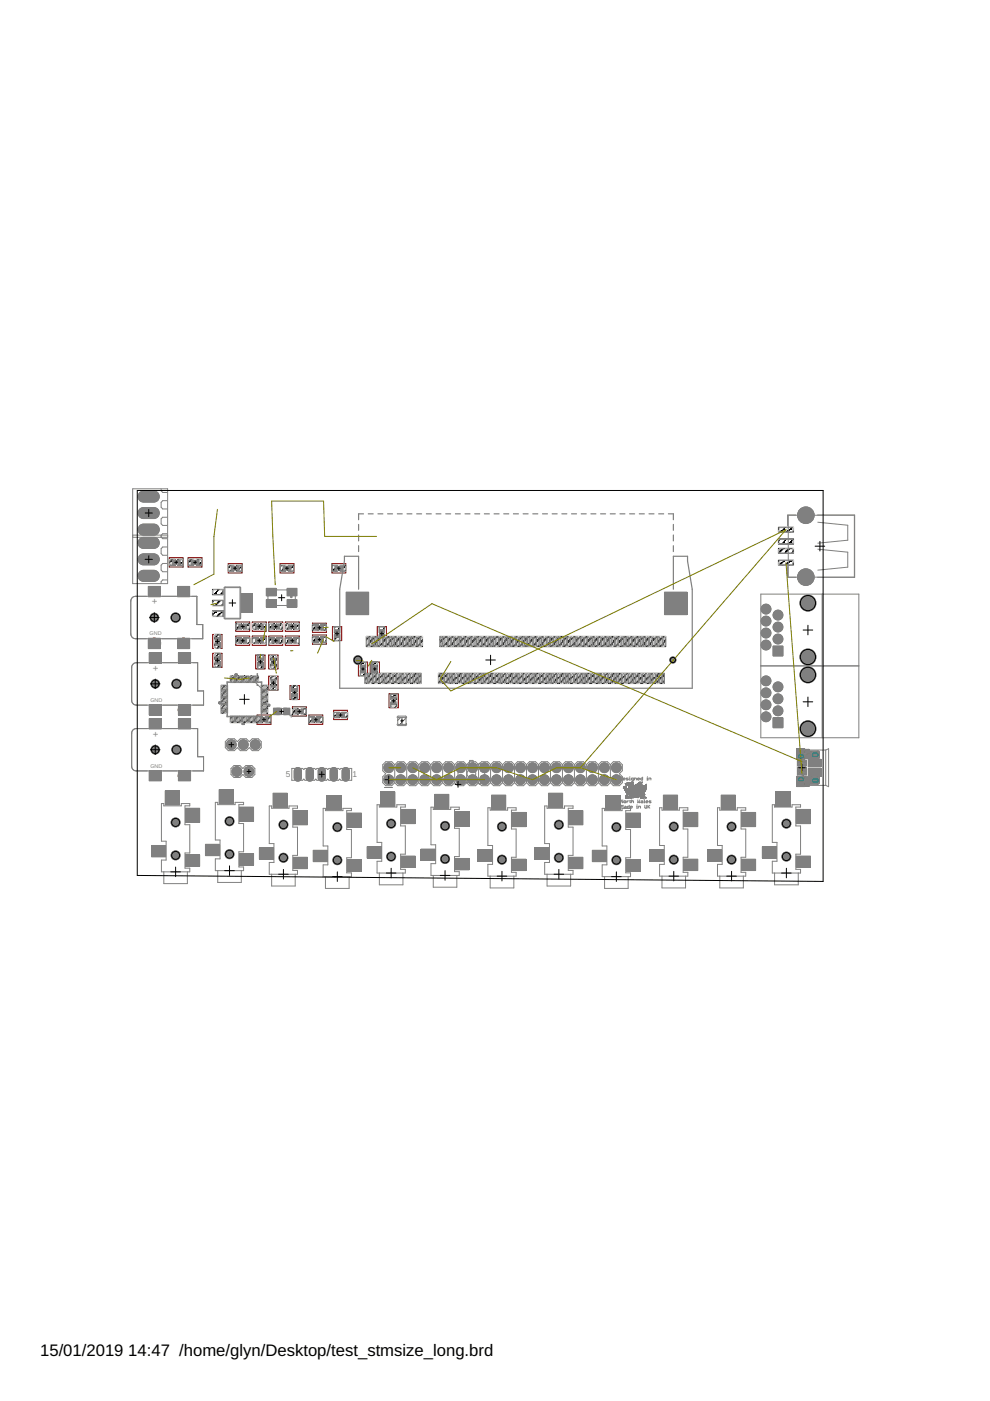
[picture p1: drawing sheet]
<svg xmlns="http://www.w3.org/2000/svg" width="210mm" height="297mm" viewBox="0 0 210 297" stroke-linecap="round" stroke-linejoin="round" font-family="sans-serif">
<defs><g id="words">
<g font-size="3.5">
<text x="8.5" y="287.5">15/01/2019</text>
<text x="27.2" y="287.5">14:47 /home/glyn/Desktop/test_stmsize_long.brd</text>
</g>
<g font-size="2" fill="#808080">
<text x="33.5" y="128.1" transform="rotate(-90 33.5 128.1)">+</text>
<text x="33.7" y="142.2" transform="rotate(-90 33.7 142.2)">+</text>
<text x="33.7" y="156.2" transform="rotate(-90 33.7 156.2)">+</text>
</g>
<g font-size="1.8" fill="#808080">
<text x="60.6" y="164.8">5</text>
<text x="74.7" y="164.8">1</text>
</g>
<g font-size="1.1" fill="#808080">
<text x="31.7" y="134.7">GND</text>
<text x="31.9" y="148.8">GND</text>
<text x="31.9" y="162.8">GND</text>
</g>
</g></defs>
<g fill="none" stroke="#808080" stroke-width=".21">
<path d="M28.1 103.6h7.4v20.1h-7.4zM28.1 113.9h7.4M28.1 113.5h7.4M34.2 103.7v.4l.3 .3h.9M35.4 113.2h-.9l-.3 .3v.4l.3 .3h.9M35.4 106.2h-.9l-.3 .3v1l.3 .4h.9M35.4 109.7h-.9l-.3 .3v1.1l.3 .3h.9M35.4 116h-.9l-.3 .3v1.1l.3 .3h.9M35.4 119.5h-.9l-.3 .3v1.1l.3 .3h.9M36.9 118.9h.9M36.9 119.6h.9M40.9 118.9h.9"/>
<path d="M40.9 119.6h.9M167.1 109.3v13M167.2 109.2h13.9M168.8 109.2h-1.8v2.3M173.3 109.2h7.9v13.2h-14.2v-2.3M173.4 110.7l6.3 .7v3.1l-6.3 .7M173.4 116.4l6.3 .7v3.1l-6.3 .7M181.1 109.3v13M28 126.7l.7-.3h13v6h1.3v3h-14.3l-.5-.1-.3-.4-.2-.5v-7zM35.4 123h-.9l-.3 .3v.4M45.7 135.6v.8M45.7 139.6v.8"/>
<path d="M46.5 135.6v.8M46.5 139.6v.8M47.5 124.6h3.5v6.5h-3.5zM47.7 124.4h3.2v6.8h-3.2zM49.4 120.8h.9M49.4 120.1h.9M51 132.5h.9M51 133.2h.9M51.1 135.4h.7M51.1 136.3h.7M54.5 132.5h.9M54.5 133.2h.9"/>
<path d="M54.6 135.4h.7M54.6 136.3h.7M54.8 140v.7M55.6 140v.7M56.8 125.5l.3-.1 .1-.3h5l.1 .3 .3 .1v2.5l-.3 .1-.1 .3h-5l-.1-.3-.3-.1zM57.6 139.9v.9M58 132.5h.9M58 133.2h.9M58.1 135.4h.7M58.1 136.3h.7M58.3 139.9v.9M60.4 120.8h.9"/>
<path d="M60.4 120.1h.9M61.5 132.5h.9M61.5 133.2h.9M61.6 135.4h.7M61.6 136.3h.7M67.4 136h.7M67.4 135.2h.7M67.4 133.5h.7M67.4 132.7h.7M71 134v.7M71.4 120.8h.9M71.4 120.1h.9"/>
<path d="M71.9 134v.7M80.5 134v.7M81.4 134v.7M161.3 126h20.8v30.4h-20.8zM174.3 126v30.4M28.2 140.8l.7-.3h13v6h1.3v3h-14.3l-.5-.1-.4-.4-.1-.5v-7zM28.2 154.7l.7-.2h13v5.9h1.3v3h-14.3l-.5-.1-.4-.3-.1-.5v-7zM46.5 148.8h.2v.4h-.2zM46.5 149.1h.2M46.5 149h.2M46.5 148.9h.2M47.8 157.2l.6-.6h1.3l.6 .6 .6-.6h1.3l.7 .6 .6-.6h1.3l.6 .6v1.3l-.6 .7h-1.3l-.6-.7-.7 .7h-1.3l-.6-.7-.6 .7h-1.3l-.6-.7z"/>
<path d="M48.1 151.5v.5h.5M48.2 144.7h7.2v7.2h-7.2zM48.6 144.6h-.5v.5M49.9 142.9h.3v.3h-.3zM49.9 143.1h.3M49.9 143h.3M49.9 142.9h.3M51.4 153.4h.4v.2h-.4zM51.4 153.5h.4M51.4 153.4h.4M54.1 144.7l1.3 1.2M54.5 142.9l.1 .1z"/>
<path d="M54.5 145.2l.1 .1zM55 144.6h.5v.5M55.5 151.5v.5h-.5M55.5 152.2h.9M55.5 153h.9M56.9 149.3h.3v.4h-.3zM56.9 149.6h.3M56.9 149.5h.3M56.9 149.4h.3M57.6 144.4v.9M58.3 144.4v.9M59.3 151.5h.9"/>
<path d="M59.3 150.2h.9M61.4 151.7h.7M61.7 151.4v.7M62 146.5v.7M62.9 146.5v.7M63 151.2h.9M63 150.5h.9M66.6 152.1h.7M66.6 153h.7M71.9 151.2h.7M71.9 152h.7M76.5 141.5v.7"/>
<path d="M77.4 141.5v.7M79 141.5v.7M79.9 141.5v.7M83.1 148.1v.9M83.8 148.1v.9M84.2 153.5l.2 .3h1.6l.2-.3M84.2 152.1l.2-.3h1.6l.2 .3M161.3 141.2h20.8M175.1 159h-5v7.5h5M175.1 159v7.5M175.1 159l.6-.3v8.1l-.6-.3M34.2 170.4h.5v.5h3.7v-.5h1.8v.5h-1v4h1v5.9h-1v3.3h1v.7h-6v-2.4h1v-4h-1z"/>
<path d="M45.7 170.1h.5v.5h3.6v-.5h1.8v.5h-.9v4h.9v6h-.9v3.2h.9v.8h-5.9v-2.5h1v-4h-1zM49 162.9l.6-.6h1.3l.6 .6 .6-.6h1.3l.6 .6v1.3l-.6 .6h-1.3l-.6-.6-.6 .6h-1.3l-.6-.6zM57.1 170.9h.5v.5h3.7v-.5h1.8v.5h-1v4h1v6h-1v3.2h1v.8h-6v-2.5h1v-4h-1zM61.9 162.9h2.3l.2 .3 .3-.3h2l.3 .3 .2-.3h2l.3 .3 .2-.3h2.1l.2 .3 .3-.3h2.3v2.5h-2.3l-.3-.2-.2 .2h-2.1l-.2-.2-.3 .2h-2l-.2-.2-.3 .2h-2l-.3-.2-.2 .2h-2.3zM62.9 163.4h.5v.3h.2v1h-.2v.2h-.5v-.2h-.3v-1h.3zM65.4 163.4h.5v.3h.3v1h-.3v.2h-.5v-.2h-.2v-1h.2zM68 163.4h.5v.3h.2v1h-.2v.2h-.5v-.2h-.3v-1h.3zM68.5 171.4h.5v.5h3.7v-.5h1.8v.5h-1v4h1v6h-1v3.2h1v.8h-6v-2.5h1v-4h-1zM70.5 163.4h.5v.3h.3v1h-.3v.2h-.5v-.2h-.2v-1h.2zM73 163.4h.6v.3h.2v1h-.2v.2h-.6v-.2h-.2v-1h.2zM79.9 170.6h.5v.5h3.7v-.5h1.8v.5h-1v4h1v6h-1v3.2h1v.8h-6v-2.5h1v-4h-1zM81.5 167h1.7"/>
<path d="M83.7 162.1l-.6-.6h-1.3l-.6 .6v1.3l.6 .6-.6 .7v1.2l.6 .7h1.3l.6-.7M83.7 162.1l.6-.6h1.3l.6 .6M83.7 165.9l.6 .7h1.3l.6-.7M83.7 162.1v3.8M86.2 162.1l.7-.6h1.2l.7 .6M86.2 165.9l.7 .7h1.2l.7-.7M86.2 162.1v3.8M88.8 162.1l.6-.6h1.3l.6 .6M88.8 165.9l.6 .7h1.3l.6-.7M88.8 162.1v3.8M91.3 162.1l.6-.6h1.3l.7 .6M91.3 165.9l.6 .7h1.3l.7-.7"/>
<path d="M91.3 162.1v3.8M91.4 171.1h.5v.5h3.7v-.5h1.8v.5h-1v4h1v6h-1v3.2h1v.8h-6v-2.5h1v-4h-1zM93.9 162.1l.6-.6h1.3l.6 .6M93.9 165.9l.6 .7h1.3l.6-.7M93.9 162.1v3.8M96.4 162.1l.6-.6h1.3l.6 .6M96.4 165.9l.6 .7h1.3l.6-.7M96.4 162.1v3.8M98.8 162.3l-.6-.5-.5 .5 .4 .7-.2 .6M98.8 162.3l.7-.3 .1-.8h.7l.1 .8 .6 .3 .7-.5 .5 .5-.5 .6 .3 .7 .8 .1v.7l-.8 .1-.3 .7 .5 .6-.5 .5-.6-.4-.3 .1-.4-1.2a.92 .92 0 0 0 .3-1.4 .92 .92 0 0 0-1.5 0 .92 .92 0 0 0 .3 1.4l-.5 1.2-.2-.1-.6 .4-.5-.5 .4-.6-.2-.7-.8-.1v-.7l.8-.1M98.9 162.1l.7-.6h1.2l.7 .6M98.9 165.9l.7 .7h1.2l.7-.7"/>
<path d="M98.9 162.1v3.8M101.5 162.1l.6-.6h1.3l.6 .6M101.5 165.9l.6 .7h1.3l.6-.7M101.5 162.1v3.8M103.4 171.3h.5v.5h3.7v-.5h1.8v.5h-1v4h1v6h-1v3.2h1v.8h-6v-2.5h1v-4h-1zM104 162.1l.6-.6h1.3l.7 .6M104 165.9l.6 .7h1.3l.7-.7M104 162.1v3.8M106.6 162.1l.6-.6h1.3l.6 .6M106.6 165.9l.6 .7h1.3l.6-.7M106.6 162.1v3.8M109.1 162.1l.6-.6h1.3l.6 .6"/>
<path d="M109.1 165.9l.6 .7h1.3l.6-.7M109.1 162.1v3.8M111.6 162.1l.7-.6h1.2l.7 .6M111.6 165.9l.7 .7h1.2l.7-.7M111.6 162.1v3.8M114.2 162.1l.6-.6h1.3l.6 .6M114.2 165.9l.6 .7h1.3l.6-.7M114.2 162.1v3.8M115.5 170.9h.5v.5h3.7v-.5h1.8v.5h-1v4h1v6h-1v3.2h1v.8h-6v-2.5h1v-4h-1zM116.7 162.1l.6-.6h1.3l.7 .6M116.7 165.9l.6 .7h1.3l.7-.7M116.7 162.1v3.8"/>
<path d="M119.3 162.1l.6-.6h1.3l.6 .6M119.3 165.9l.6 .7h1.3l.6-.7M119.3 162.1v3.8M121.8 162.1l.6-.6h1.3l.6 .6M121.8 165.9l.6 .7h1.3l.6-.7M121.8 162.1v3.8M124.3 162.1l.7-.6h1.2l.7 .6M124.3 165.9l.7 .7h1.2l.7-.7M124.3 162.1v3.8M126.9 162.1l.6-.6h1.3l.6 .6M126.9 165.9l.6 .7h1.3l.6-.7M126.9 162.1v3.8"/>
<path d="M127.7 171.4h.5v.5h3.7v-.5h1.8v.5h-1v4h1v6h-1v3.2h1v.8h-6v-2.5h1v-4h-1zM129.4 162.1l.6-.6h1.3l.7 .6v1.3l-.7 .6 .7 .7v1.2l-.7 .7h-1.3l-.6-.7M129.4 162.1v3.8M131.5 164.8l.4 .1-.1 .5h-.3zM131.7 171.3v-.6l.2 .2 .2-.2v.6M132 169.6v.6l-.4-.6v.6M132.1 165.2h.4l-.1-.2-.3 .1 .1 .3h.2M132.2 167h.5M132.2 167h.2M132.3 169.9l.3-.1 .1 .3-.3 .1zM132.3 167.1l.6 .1M132.3 166.8h.2"/>
<path d="M132.4 167.1v.1M132.4 166.8h.3M132.4 166.9h.3M132.4 167.6h.3M132.4 167.5v.1M132.5 170.9l.3 .1v.3M132.5 167h.2M132.5 167.6h.1M132.5 167.5h.4M132.5 167.2h.4M132.5 166.8h-.2M132.5 167.2l.4 .1"/>
<path d="M132.6 166.1h.1M132.6 166.7h.1M132.6 166.8h.1M132.6 166.2h.2M132.6 167.3h.3M132.6 166.2h.4M132.7 166.3h.3M132.7 168.8h.1M132.7 167.7h4.1M132.7 167.6l.4 .1M132.7 167.6h.3M132.7 167.5l.2 .1"/>
<path d="M132.7 167.8h4M132.7 166.3h1.6M132.8 169.2v.1M132.8 171.1h-.3v.2M132.8 167.9h3.2M132.8 169.1h1.1M132.8 169l1.1 .1M132.8 168h2.5M132.8 167.1l-.6 .1M132.8 168.7h.1M132.8 168.1h2.5M132.8 166.4h1.5"/>
<path d="M132.9 168.8h.2M132.9 168.8h.1M132.9 166.1h.1M132.9 168.2h1.6M132.9 166.4h.1M132.9 166.1h1.1M132.9 169.2h.1M132.9 167.4h-.4M132.9 167.4h-.3M132.9 167.3l-.3 .1M132.9 169.8v.4M132.9 166.4v.1"/>
<path d="M132.9 168.5h.2M133 166.4v.1M133 168.7h-.3M133 168.3h1.5M133.1 169.2h-.4M133.1 166.1h1M133.2 168.4l-.2 .1M133.2 167.6h3.6M133.2 167.6h3M133.2 167.6h2.9M133.2 167.4h1.2M133.2 167.3h1.3"/>
<path d="M133.2 166.2h1M133.2 167.3h.8M133.2 165h-.3v.2l.3 .1-.4 .1M133.2 168.4h-.2M133.2 167.2h.9M133.2 168.3l-.2 .1M133.2 167.2h.8M133.2 166.3h.2M133.2 169.8l-.3 .2M133.3 166.4h.1M133.3 167h.7M133.3 166.6h.9"/>
<path d="M133.3 166.5h.9M133.4 166.9h.8M133.4 166.7l-.2 .1M133.4 170.9l-.4 .1 .1 .3M133.4 170.7v.6M133.5 165.4h.1M133.5 165v.4M133.5 166.7h-.2M133.5 166h.2M133.5 169.8h.2M133.5 165.9h.1M133.5 166.8h.6"/>
<path d="M133.5 166.3h.8M133.5 166.5h.1M133.5 166.6l-.2 .1M133.5 164.7v.1M133.6 166.4h.6M133.6 169.7l.1 .5M133.6 169h-.9M133.6 166.6l.7 .1M133.7 171.1h.4l-.1-.2-.3 .1 .1 .3h.2M133.7 168.9l-1 .1M133.7 168.9h-1M133.7 169.2h.1"/>
<path d="M133.7 168.8h-.4M133.8 169.2h.1M133.8 168.8h-.4M133.8 168.7h-.4M133.8 168.7h-.3M133.9 165.9h.3M133.9 168.6h-.4M133.9 169.2h.1M133.9 169.9l.3-.1 .1 .4M133.9 169.6v.6M133.9 169.1l-1.2 .1M134 167.1h-.7"/>
<path d="M134.1 168.8h.4M134.1 168.6h.1M134.1 167.2l-.9 .1M134.1 166.7l-.6 .1M134.2 169.1h.1M134.2 168.7h.1M134.2 166h-1.3M134.2 168.7h.2M134.2 165.9l-.4 .1M134.2 169h1.1M134.2 168.6h-.1M134.2 168.5h-.6"/>
<path d="M134.2 167h.1M134.2 166.7h2M134.2 167h-.9M134.3 169.1h.1M134.3 168.8h.2M134.3 167.3h.2M134.3 165.4l-.4-.1 .1-.3h.3v.5l-.2 .1M134.3 167.2h.2M134.3 167.1h.2M134.3 165.8l-.4 .1M134.3 166.8h.1M134.3 168.4l-.7 .1"/>
<path d="M134.3 167.5h-1.1M134.3 166.7h-.7M134.4 169.1h-.3M134.4 168.4h-.8M134.4 167.4l-1.2 .1M134.4 166.7h2M134.4 167.5h1.5M134.4 168.3l-.8 .1M134.5 167.5h1.3M134.5 166.6h1.9M134.5 169.1h.2M134.5 167.3h-.3"/>
<path d="M134.5 167.4h1.4M134.5 165.4v-.4h.3l.1 .4M134.5 167h-.2M134.5 166.6h1.8M134.6 167h-.3M134.6 167.3h1M134.6 167.3h1.3M134.6 169.1h.1M134.6 167.2h.6M134.6 166.9h-.3M134.6 168.3h.8M134.6 168.2l.7 .1"/>
<path d="M134.6 168.2h.7M134.7 168.3l.7 .1M134.7 167.1h1.1M134.7 168.4h.8M134.7 166.5h1.5M134.7 167h1.1M134.7 168.4l.9 .1M134.8 166.5h1.3M134.8 168.5h.8M134.9 166.4h1.1M135 168.6h.7M135 170.9l.1 .4"/>
<path d="M135 171.3h.2M135 168.6h.6M135 166.3h1M135 168.9h-.8M135.1 170.6v.1M135.1 169.1h.2M135.1 168.9h-1.1M135.1 169h.1M135.1 166.3h.9M135.1 166.2h.9M135.2 165.2h.4l-.1-.2-.3 .1v.2l.3 .1M135.2 168.8h-.5"/>
<path d="M135.2 169.6v.6l.2-.2 .2 .2v-.6M135.2 166.2h.8M135.3 169.1h.1M135.3 168.8h-.4M135.3 167.2h.5M135.3 169l-1.1 .1M135.3 166.1h.4M135.4 168.7h-.5M135.4 168h-2.6M135.4 171.3v-.4h.3l.1 .4M135.4 166.1h.3M135.4 166h.3"/>
<path d="M135.5 168h.5M135.5 168h.6M135.5 168.1h.6M135.6 168.7h.1M135.6 168.1h.6M135.6 168.2h.7M135.6 168.2l.8 .1M135.6 168.8h.1M135.6 168.3h.9M135.7 168.7h-.1M135.7 168.3l.9 .1M135.7 167.3h.2"/>
<path d="M135.7 165.9l-.2 .1M135.8 169h.8M135.8 168.4h.9M135.8 165.9h-.2M135.8 165.8l-.2 .1M135.8 169h.4M135.8 168.8h.1M135.8 168.8h.3M135.8 167.1h-1.2M135.8 167h-1.2M135.8 168.8h.2M135.9 167.4h.1"/>
<path d="M135.9 166.9h-1.3M135.9 169.2h.1M135.9 168.9h.2M135.9 166.1h.1M135.9 166.7h-1.5M136 169.2h.1M136 167.3v.1M136 169.1h.1M136 167.3h-1.5M136 166.8l-1.7 .1M136 169.8l.3 .1v.3h-.3v-.2h.3M136 166.1h-.2"/>
<path d="M136 168.4h.7M136 166.8h-1.7M136.1 166h-.1M136.1 165.9l-.1 .1M136.1 168.5h.6M136.1 167.9h.4M136.1 167.3l.5 .1M136.1 167.3h.2M136.1 167.2h.2M136.2 167.4h.4M136.2 167.1l.6 .1M136.2 165.9h-.1"/>
<path d="M136.2 168.6h.4M136.2 167.1h.5M136.2 165.8l-.1 .1M136.2 164.8v.6h-.2l-.2-.3 .4-.1M136.2 167.5h.3M136.2 167h.5M136.3 166.8h.2M136.3 169h.3M136.3 168.7h.3M136.3 169.2h.2M136.3 168.9h.3M136.3 168.8h.3"/>
<path d="M136.4 166.7h-.3M136.4 167.2h.1M136.4 166.8h.6M136.5 170.2h.2M136.5 169.6l.1 .6M136.5 166.7h.5M136.6 169.1l-.8 .1M136.6 167h.1M136.6 167.5h.3M136.7 167.4h.2M136.7 167.3h.2M136.7 167.9h-3.9"/>
<path d="M136.7 168.5h.1M136.7 166.6h.3M136.7 170.7l.1 .6 .3-.1v-.5M136.8 169.1l.1 .1M136.8 166.6h.2M136.8 167h.2M136.8 167.2h-.7M136.8 166.5h.2M136.9 167.6h-.5M136.9 167.5l-.4 .1M136.9 167.3h-.4M136.9 167.1h.1"/>
<path d="M136.9 166.5h.1M136.9 167.4l-.2 .1M136.9 169.1h-1.1M136.9 166.4h.1M137 170h.4l-.1-.2-.3 .1 .1 .3h.2M137 167.1v.1M137 169.1h-1.1M137 166.9h-.3M137 166.8h-.7M137 166.6l-.4 .1M137 166.3h.1M137.2 165.4h.2"/>
<path d="M137.2 165l.1 .4M137.3 164.7v.1M137.4 170.7v.6M137.5 171l.3 .3M137.6 165.4v-.4h.3l.1 .4M137.8 170.7l-.4 .4M138 169.8l-.4 .1 .4 .2-.1 .1h-.3M139.8 171.3h.6v.5h3.6v-.5h1.8v.5h-1v4h1v6h-1v3.2h1v.8h-6v-2.5h1v-4h-1zM152.1 171.3h.5v.5h3.7v-.5h1.8v.5h-1v4h1v6h-1v3.2h1v.8h-6v-2.5h1v-4h-1zM163.7 170.6h.5v.5h3.7v-.5h1.8v.5h-1v4h1v6h-1v3.2h1v.8h-6v-2.5h1v-4h-1zM169.2 161.4h1.6v.1l-1.6 .1zM169.2 162h1.6v.2h-1.6z"/>
<path d="M169.2 162.6h1.6v.3h-1.6zM169.2 163.3h1.6v.2h-1.6zM169.2 163.9h1.6v.3h-1.6zM169.2 164.2h1.6M169.2 164.1h1.6M169.2 164h1.6M169.2 163.5h1.6M169.2 163.4h1.6M169.2 163.3h1.6M169.2 162.8h1.6M169.2 162.7h1.6M169.2 162.2h1.6"/>
<path d="M169.2 162.1h1.6M169.2 162h1.6M169.2 161.5h1.6M169.2 161.4h1.6M34.7 184.8v2.5h5v-2.5M46.2 184.6v2.5h5v-2.5M57.6 185.4v2.5h5v-2.5M69 185.9v2.5h5v-2.5M80.4 185.1v2.5h5v-2.5M91.9 185.6v2.5h5v-2.5M103.9 185.8v2.5h5v-2.5M116 185.4v2.5h5v-2.5"/>
<path d="M128.2 185.9v2.5h5v-2.5M140.4 185.8v2.5h5v-2.5M152.6 185.8v2.5h5v-2.5M164.2 185.1v2.5h5v-2.5"/>
</g>
<g fill="#808080" stroke="#808080" stroke-width=".21">
<circle cx="52.8" cy="163.6" r="1.04"/>
<circle cx="50.2" cy="163.6" r="1.04"/>
<circle cx="142.9" cy="182.3" r=".95"/>
<circle cx="142.9" cy="175.3" r=".95"/>
<circle cx="155.1" cy="182.3" r=".95"/>
<circle cx="155.1" cy="175.3" r=".95"/>
<circle cx="106.4" cy="182.3" r=".95"/>
<circle cx="106.4" cy="175.3" r=".95"/>
<circle cx="49" cy="157.9" r="1.04"/>
<circle cx="51.6" cy="157.9" r="1.04"/>
<circle cx="54.1" cy="157.9" r="1.04"/>
<circle cx="32.7" cy="130.9" r=".91"/>
<circle cx="37.2" cy="130.9" r=".99"/>
<circle cx="130.7" cy="182.4" r=".95"/>
<circle cx="130.7" cy="175.4" r=".95"/>
<circle cx="118.5" cy="181.9" r=".95"/>
<circle cx="118.5" cy="174.9" r=".95"/>
<circle cx="48.7" cy="181.1" r=".95"/>
<circle cx="48.7" cy="174.1" r=".95"/>
<circle cx="166.7" cy="181.6" r=".95"/>
<circle cx="166.7" cy="174.6" r=".95"/>
<circle cx="94.4" cy="182.1" r=".95"/>
<circle cx="94.4" cy="175.1" r=".95"/>
<circle cx="37.2" cy="181.4" r=".95"/>
<circle cx="37.2" cy="174.4" r=".95"/>
<circle cx="60.1" cy="181.9" r=".95"/>
<circle cx="60.1" cy="174.9" r=".95"/>
<circle cx="71.5" cy="182.4" r=".95"/>
<circle cx="71.5" cy="175.4" r=".95"/>
<circle cx="82.9" cy="181.6" r=".95"/>
<circle cx="82.9" cy="174.6" r=".95"/>
<circle cx="32.9" cy="145" r=".91"/>
<circle cx="37.4" cy="145" r=".99"/>
<circle cx="32.9" cy="159" r=".91"/>
<circle cx="37.4" cy="159" r=".99"/>
<circle cx="75.9" cy="139.9" r=".91"/>
<circle cx="142.7" cy="139.9" r=".66"/>
<circle cx="162.4" cy="144.4" r="1.04"/>
<circle cx="165" cy="145.6" r="1.04"/>
<circle cx="162.4" cy="146.9" r="1.04"/>
<circle cx="162.4" cy="149.4" r="1.04"/>
<circle cx="162.4" cy="152" r="1.04"/>
<circle cx="165" cy="148.2" r="1.04"/>
<circle cx="165" cy="150.7" r="1.04"/>
<circle cx="171.3" cy="154.5" r="1.69"/>
<circle cx="171.3" cy="143.1" r="1.69"/>
<circle cx="170.9" cy="109.2" r="1.76"/>
<circle cx="170.9" cy="122.4" r="1.76"/>
<circle cx="82.4" cy="165.3" r="1.04"/>
<circle cx="85" cy="165.3" r="1.04"/>
<circle cx="87.5" cy="165.3" r="1.04"/>
<circle cx="90" cy="165.3" r="1.04"/>
<circle cx="92.6" cy="165.3" r="1.04"/>
<circle cx="95.1" cy="165.3" r="1.04"/>
<circle cx="97.7" cy="165.3" r="1.04"/>
<circle cx="100.2" cy="165.3" r="1.04"/>
<circle cx="102.7" cy="165.3" r="1.04"/>
<circle cx="105.3" cy="165.3" r="1.04"/>
<circle cx="107.8" cy="165.3" r="1.04"/>
<circle cx="110.4" cy="165.3" r="1.04"/>
<circle cx="112.9" cy="165.3" r="1.04"/>
<circle cx="112.9" cy="162.8" r="1.04"/>
<circle cx="110.4" cy="162.8" r="1.04"/>
<circle cx="107.8" cy="162.8" r="1.04"/>
<circle cx="105.3" cy="162.8" r="1.04"/>
<circle cx="102.7" cy="162.8" r="1.04"/>
<circle cx="100.2" cy="162.8" r="1.04"/>
<circle cx="97.7" cy="162.8" r="1.04"/>
<circle cx="95.1" cy="162.8" r="1.04"/>
<circle cx="92.6" cy="162.8" r="1.04"/>
<circle cx="90" cy="162.8" r="1.04"/>
<circle cx="87.5" cy="162.8" r="1.04"/>
<circle cx="85" cy="162.8" r="1.04"/>
<circle cx="82.4" cy="162.8" r="1.04"/>
<circle cx="115.4" cy="165.3" r="1.04"/>
<circle cx="115.4" cy="162.8" r="1.04"/>
<circle cx="118" cy="165.3" r="1.04"/>
<circle cx="118" cy="162.8" r="1.04"/>
<circle cx="120.5" cy="165.3" r="1.04"/>
<circle cx="120.5" cy="162.8" r="1.04"/>
<circle cx="123.1" cy="165.3" r="1.04"/>
<circle cx="123.1" cy="162.8" r="1.04"/>
<circle cx="125.6" cy="165.3" r="1.04"/>
<circle cx="125.6" cy="162.8" r="1.04"/>
<circle cx="128.1" cy="165.3" r="1.04"/>
<circle cx="128.1" cy="162.8" r="1.04"/>
<circle cx="130.7" cy="165.3" r="1.04"/>
<circle cx="130.7" cy="162.8" r="1.04"/>
<circle cx="162.4" cy="129.1" r="1.04"/>
<circle cx="165" cy="130.4" r="1.04"/>
<circle cx="162.4" cy="131.7" r="1.04"/>
<circle cx="162.4" cy="134.2" r="1.04"/>
<circle cx="162.4" cy="136.8" r="1.04"/>
<circle cx="165" cy="132.9" r="1.04"/>
<circle cx="165" cy="135.5" r="1.04"/>
<circle cx="171.3" cy="139.3" r="1.69"/>
<circle cx="171.3" cy="127.9" r="1.69"/>
<circle cx="61.8" cy="126.5" r=".19"/>
</g>
<g fill="#808080" stroke="#808080" stroke-width=".21">
<path d="M72.8 162.9a.76 .76 0 0 1 1.3 .5v1.6a.77 .77 0 0 1-.8 .6 .77 .77 0 0 1-.8-.6v-1.6z"/>
<path d="M70.3 162.9a.76 .76 0 0 1 1.2 .5v1.6a.77 .77 0 0 1-.7 .6 .77 .77 0 0 1-.8-.6v-1.6z"/>
<path d="M67.8 162.9a.76 .76 0 0 1 1.2 .5v1.6a.77 .77 0 0 1-.8 .6 .77 .77 0 0 1-.7-.6v-1.6z"/>
<path d="M65.2 162.9a.76 .76 0 0 1 1.2 .5v1.6a.77 .77 0 0 1-.7 .6 .77 .77 0 0 1-.8-.6v-1.6z"/>
<path d="M62.5 163a.77 .77 0 0 1 .8-.2 .77 .77 0 0 1 .6 .6v1.6a.77 .77 0 0 1-.8 .6 .77 .77 0 0 1-.7-.6v-1.6z"/>
<path d="M29.5 111.6l.8-.5h2.4a1.17 1.17 0 0 1 1.1 1.2 1.17 1.17 0 0 1-1.1 1.2h-2.4a1.18 1.18 0 0 1-.8-1.9z"/>
<path d="M29.5 108.1l.8-.5h2.4a1.17 1.17 0 0 1 1.1 1.2 1.17 1.17 0 0 1-1.1 1.1h-2.4a1.18 1.18 0 0 1-.8-1.8z"/>
<path d="M29.5 104.6l.8-.5h2.4a1.17 1.17 0 0 1 1.1 1.2 1.17 1.17 0 0 1-1.1 1.1h-2.4a1.18 1.18 0 0 1-.8-1.8z"/>
<path d="M29.5 121.4l.8-.5h2.4a1.17 1.17 0 0 1 1.1 1.2 1.17 1.17 0 0 1-1.1 1.2h-2.4a1.18 1.18 0 0 1-.8-1.9z"/>
<path d="M29.5 117.9l.8-.5h2.4a1.17 1.17 0 0 1 1.1 1.2 1.17 1.17 0 0 1-1.1 1.2h-2.4a1.18 1.18 0 0 1-.8-1.9z"/>
<path d="M29.5 114.4l.8-.5h2.4a1.17 1.17 0 0 1 1.1 1.2 1.17 1.17 0 0 1-1.1 1.2h-2.4a1.18 1.18 0 0 1-.8-1.9z"/>
<path d="M163.9 152.2h2.1v2.1h-2.1z"/>
<path d="M163.9 137h2.1v2.1h-2.1z"/>
<path d="M45 124.9h2.3v1.2h-2.3z"/>
<path d="M45 127.3h2.3v1.1h-2.3z"/>
<path d="M45 129.5h2.3v1.2h-2.3z"/>
<path d="M51.2 125.9h2.3v3.9h-2.3z"/>
<path d="M45.5 136.2h1.2v1.3h-1.2z"/>
<path d="M45.5 134.5h1.2v1.3h-1.2z"/>
<path d="M45.5 138.5h1.2v1.3h-1.2z"/>
<path d="M45.5 140.2h1.2v1.3h-1.2z"/>
<path d="M76.4 142h1.2v1.3h-1.2z"/>
<path d="M76.4 140.3h1.2v1.3h-1.2z"/>
<path d="M70.7 151h1.3v1.2h-1.3z"/>
<path d="M72.4 151h1.3v1.2h-1.3z"/>
<path d="M61.9 145.3h1.2v1.3h-1.2z"/>
<path d="M61.9 147h1.2v1.3h-1.2z"/>
<path d="M67.9 135h1.3v1.2h-1.3z"/>
<path d="M66.2 135h1.3v1.2h-1.3z"/>
<path d="M82.8 148.8h1.3v1.2h-1.3z"/>
<path d="M82.8 147.2h1.3v1.1h-1.3z"/>
<path d="M78.9 142h1.2v1.3h-1.2z"/>
<path d="M78.9 140.3h1.2v1.3h-1.2z"/>
<path d="M144.9 182.2h3.1v2.4h-3.1z"/>
<path d="M137.8 180.1h3v2.5h-3z"/>
<path d="M144.9 172.3h3.1v3h-3.1z"/>
<path d="M140.7 168.6h3v3h-3z"/>
<path d="M70.4 119.8h1.2v1.3h-1.2z"/>
<path d="M72.1 119.8h1.2v1.3h-1.2z"/>
<path d="M62.2 132.2h1.2v1.3h-1.2z"/>
<path d="M60.5 132.2h1.2v1.3h-1.2z"/>
<path d="M62.2 135.3h1.3v1.1h-1.3z"/>
<path d="M60.5 135.3h1.3v1.1h-1.3z"/>
<path d="M157.2 182.2h3v2.4h-3z"/>
<path d="M150 180.1h3v2.5h-3z"/>
<path d="M157.2 172.3h3v3h-3z"/>
<path d="M152.9 168.6h3v3h-3z"/>
<path d="M59.4 119.8h1.2v1.3h-1.2z"/>
<path d="M61.1 119.8h1.2v1.3h-1.2z"/>
<path d="M58.7 132.2h1.2v1.3h-1.2z"/>
<path d="M57 132.2h1.2v1.3h-1.2z"/>
<path d="M58.7 135.3h1.3v1.1h-1.3z"/>
<path d="M57 135.3h1.3v1.1h-1.3z"/>
<path d="M108.5 182.2h3v2.4h-3z"/>
<path d="M101.3 180.1h3v2.5h-3z"/>
<path d="M108.5 172.3h3v3h-3z"/>
<path d="M104.2 168.6h3v3h-3z"/>
<path d="M48.4 119.8h1.2v1.3h-1.2z"/>
<path d="M50.1 119.8h1.2v1.3h-1.2z"/>
<path d="M55.2 132.2h1.2v1.3h-1.2z"/>
<path d="M53.5 132.2h1.2v1.3h-1.2z"/>
<path d="M55.2 135.3h1.3v1.1h-1.3z"/>
<path d="M53.5 135.3h1.3v1.1h-1.3z"/>
<path d="M51.7 132.2h1.2v1.3h-1.2z"/>
<path d="M50 132.2h1.2v1.3h-1.2z"/>
<path d="M51.7 135.3h1.3v1.1h-1.3z"/>
<path d="M50 135.3h1.3v1.1h-1.3z"/>
<path d="M37.6 118.6h1.2v1.3h-1.2z"/>
<path d="M35.9 118.6h1.2v1.3h-1.2z"/>
<path d="M41.6 118.6h1.2v1.3h-1.2z"/>
<path d="M39.9 118.6h1.2v1.3h-1.2z"/>
<path d="M57.3 143.4h1.3v1.2h-1.3z"/>
<path d="M57.3 145.1h1.3v1.2h-1.3z"/>
<path d="M57.3 138.9h1.3v1.2h-1.3z"/>
<path d="M57.3 140.6h1.3v1.2h-1.3z"/>
<path d="M54.6 138.8h1.2v1.3h-1.2z"/>
<path d="M54.6 140.5h1.2v1.3h-1.2z"/>
<path d="M67.9 132.5h1.3v1.2h-1.3z"/>
<path d="M66.2 132.5h1.3v1.2h-1.3z"/>
<path d="M60.9 124.7h2.1v1.6h-2.1z"/>
<path d="M56.5 124.7h2.1v1.6h-2.1z"/>
<path d="M56.5 127.1h2.1v1.6h-2.1z"/>
<path d="M60.9 127.1h2.1v1.6h-2.1z"/>
<path d="M80.4 132.8h1.2v1.4h-1.2z"/>
<path d="M80.4 134.5h1.2v1.3h-1.2z"/>
<path d="M70.9 134.5h1.2v1.3h-1.2z"/>
<path d="M70.9 132.8h1.2v1.4h-1.2z"/>
<path d="M65.5 152h1.3v1.2h-1.3z"/>
<path d="M67.2 152h1.3v1.2h-1.3z"/>
<path d="M56.2 151.9h1.2v1.3h-1.2z"/>
<path d="M54.5 151.9h1.2v1.3h-1.2z"/>
<path d="M62 150.2h1.2v1.3h-1.2z"/>
<path d="M63.7 150.2h1.2v1.3h-1.2z"/>
<path d="M58 150.1h1.4v1.4h-1.4z"/>
<path d="M60.1 150.1h1.4v1.4h-1.4z"/>
<path d="M54.3 143.3h.5v1.4h-.5z"/>
<path d="M53.8 143.3h.5v1.4h-.5z"/>
<path d="M53.3 143.3h.5v1.4h-.5z"/>
<path d="M52.8 143.3h.5v1.4h-.5z"/>
<path d="M52.3 143.3h.5v1.4h-.5z"/>
<path d="M51.8 143.3h.5v1.4h-.5z"/>
<path d="M51.3 143.3h.5v1.4h-.5z"/>
<path d="M50.8 143.3h.5v1.4h-.5z"/>
<path d="M50.3 143.3h.5v1.4h-.5z"/>
<path d="M49.8 143.3h.5v1.4h-.5z"/>
<path d="M49.3 143.3h.5v1.4h-.5z"/>
<path d="M48.8 143.3h.5v1.4h-.5z"/>
<path d="M46.9 145.3h1.4v.5h-1.4z"/>
<path d="M46.9 145.8h1.4v.5h-1.4z"/>
<path d="M46.9 146.3h1.4v.5h-1.4z"/>
<path d="M46.9 146.8h1.4v.5h-1.4z"/>
<path d="M46.9 147.3h1.4v.5h-1.4z"/>
<path d="M46.9 147.8h1.4v.5h-1.4z"/>
<path d="M46.9 148.3h1.4v.5h-1.4z"/>
<path d="M46.9 148.8h1.4v.5h-1.4z"/>
<path d="M46.9 149.3h1.4v.5h-1.4z"/>
<path d="M46.9 149.8h1.4v.5h-1.4z"/>
<path d="M46.9 150.3h1.4v.5h-1.4z"/>
<path d="M46.9 150.8h1.4v.5h-1.4z"/>
<path d="M48.8 151.8h.5v1.4h-.5z"/>
<path d="M49.3 151.8h.5v1.4h-.5z"/>
<path d="M49.8 151.8h.5v1.4h-.5z"/>
<path d="M50.3 151.8h.5v1.4h-.5z"/>
<path d="M50.8 151.8h.5v1.4h-.5z"/>
<path d="M51.3 151.8h.5v1.4h-.5z"/>
<path d="M51.8 151.8h.5v1.4h-.5z"/>
<path d="M52.3 151.8h.5v1.4h-.5z"/>
<path d="M52.8 151.8h.5v1.4h-.5z"/>
<path d="M53.3 151.8h.5v1.4h-.5z"/>
<path d="M53.8 151.8h.5v1.4h-.5z"/>
<path d="M54.3 151.8h.5v1.4h-.5z"/>
<path d="M55.4 150.8h1.4v.5h-1.4z"/>
<path d="M55.4 150.3h1.4v.5h-1.4z"/>
<path d="M55.4 149.8h1.4v.5h-1.4z"/>
<path d="M55.4 149.3h1.4v.5h-1.4z"/>
<path d="M55.4 148.8h1.4v.5h-1.4z"/>
<path d="M55.4 148.3h1.4v.5h-1.4z"/>
<path d="M55.4 147.8h1.4v.5h-1.4z"/>
<path d="M55.4 147.3h1.4v.5h-1.4z"/>
<path d="M55.4 146.8h1.4v.5h-1.4z"/>
<path d="M55.4 146.3h1.4v.5h-1.4z"/>
<path d="M55.4 145.8h1.4v.5h-1.4z"/>
<path d="M55.4 145.3h1.4v.5h-1.4z"/>
<path d="M31.4 124.3h2.6v2.2h-2.6z"/>
<path d="M37.6 124.3h2.6v2.2h-2.6z"/>
<path d="M37.6 135.3h2.6v2.2h-2.6z"/>
<path d="M31.4 135.3h2.6v2.2h-2.6z"/>
<path d="M85.2 152.1h.9v1.5h-.9z"/>
<path d="M84.3 152.1h.9v1.5h-.9z"/>
<path d="M132.8 182.3h3v2.4h-3z"/>
<path d="M125.6 180.3h3v2.4h-3z"/>
<path d="M132.8 172.4h3v3h-3z"/>
<path d="M128.5 168.7h3v3h-3z"/>
<path d="M120.6 181.8h3v2.4h-3z"/>
<path d="M113.4 179.8h3v2.4h-3z"/>
<path d="M120.6 171.9h3v3h-3z"/>
<path d="M116.3 168.2h3v3h-3z"/>
<path d="M50.8 181h3v2.4h-3z"/>
<path d="M43.6 179h3v2.4h-3z"/>
<path d="M50.8 171.1h3v3h-3z"/>
<path d="M46.5 167.4h3v3h-3z"/>
<path d="M168.8 181.5h3v2.4h-3z"/>
<path d="M161.6 179.5h3v2.4h-3z"/>
<path d="M168.8 171.6h3v3h-3z"/>
<path d="M164.5 167.9h3v3h-3z"/>
<path d="M96.5 182h3v2.4h-3z"/>
<path d="M89.3 180h3v2.4h-3z"/>
<path d="M96.5 172.1h3v3h-3z"/>
<path d="M92.2 168.4h3v3h-3z"/>
<path d="M39.3 181.3h3v2.4h-3z"/>
<path d="M32.1 179.3h3v2.4h-3z"/>
<path d="M39.3 171.4h3v3h-3z"/>
<path d="M35 167.7h3v3h-3z"/>
<path d="M62.2 181.8h3v2.4h-3z"/>
<path d="M55 179.8h3v2.4h-3z"/>
<path d="M62.2 171.9h3v3h-3z"/>
<path d="M57.9 168.2h3v3h-3z"/>
<path d="M73.6 182.3h3v2.4h-3z"/>
<path d="M66.4 180.3h3v2.4h-3z"/>
<path d="M73.6 172.4h3v3h-3z"/>
<path d="M69.3 168.7h3v3h-3z"/>
<path d="M85 181.5h3v2.4h-3z"/>
<path d="M77.8 179.5h3v2.4h-3z"/>
<path d="M85 171.6h3v3h-3z"/>
<path d="M80.7 167.9h3v3h-3z"/>
<path d="M31.6 138.4h2.6v2.2h-2.6z"/>
<path d="M37.8 138.4h2.6v2.2h-2.6z"/>
<path d="M37.8 149.4h2.6v2.2h-2.6z"/>
<path d="M31.6 149.4h2.6v2.2h-2.6z"/>
<path d="M31.6 152.4h2.6v2.2h-2.6z"/>
<path d="M37.8 152.4h2.6v2.2h-2.6z"/>
<path d="M37.8 163.4h2.6v2.2h-2.6z"/>
<path d="M31.6 163.4h2.6v2.2h-2.6z"/>
<path d="M77.3 142.7h.6v2.2h-.6z"/>
<path d="M78 142.7h.5v2.2h-.5z"/>
<path d="M78.5 142.7h.6v2.2h-.6z"/>
<path d="M79.1 142.7h.6v2.2h-.6z"/>
<path d="M79.8 142.7h.5v2.2h-.5z"/>
<path d="M80.3 142.7h.6v2.2h-.6z"/>
<path d="M80.9 142.7h.6v2.2h-.6z"/>
<path d="M81.6 142.7h.5v2.2h-.5z"/>
<path d="M82.1 142.7h.6v2.2h-.6z"/>
<path d="M82.7 142.7h.6v2.2h-.6z"/>
<path d="M83.4 142.7h.5v2.2h-.5z"/>
<path d="M83.9 142.7h.6v2.2h-.6z"/>
<path d="M84.5 142.7h.6v2.2h-.6z"/>
<path d="M85.2 142.7h.5v2.2h-.5z"/>
<path d="M85.7 142.7h.6v2.2h-.6z"/>
<path d="M86.3 142.7h.6v2.2h-.6z"/>
<path d="M87 142.7h.5v2.2h-.5z"/>
<path d="M87.5 142.7h.6v2.2h-.6z"/>
<path d="M88.1 142.7h.6v2.2h-.6z"/>
<path d="M88.8 142.7h.5v2.2h-.5z"/>
<path d="M92.9 142.7h.6v2.2h-.6z"/>
<path d="M93.5 142.7h.6v2.2h-.6z"/>
<path d="M94.1 142.7h.6v2.2h-.6z"/>
<path d="M94.7 142.7h.6v2.2h-.6z"/>
<path d="M95.3 142.7h.6v2.2h-.6z"/>
<path d="M95.9 142.7h.6v2.2h-.6z"/>
<path d="M96.5 142.7h.6v2.2h-.6z"/>
<path d="M97.1 142.7h.6v2.2h-.6z"/>
<path d="M97.7 142.7h.6v2.2h-.6z"/>
<path d="M98.3 142.7h.6v2.2h-.6z"/>
<path d="M77.6 134.9h.6v2.2h-.6z"/>
<path d="M78.3 134.9h.5v2.2h-.5z"/>
<path d="M78.8 134.9h.6v2.2h-.6z"/>
<path d="M79.4 134.9h.6v2.2h-.6z"/>
<path d="M80.1 134.9h.5v2.2h-.5z"/>
<path d="M80.6 134.9h.6v2.2h-.6z"/>
<path d="M81.2 134.9h.6v2.2h-.6z"/>
<path d="M81.9 134.9h.5v2.2h-.5z"/>
<path d="M82.4 134.9h.6v2.2h-.6z"/>
<path d="M83 134.9h.6v2.2h-.6z"/>
<path d="M83.7 134.9h.5v2.2h-.5z"/>
<path d="M84.2 134.9h.6v2.2h-.6z"/>
<path d="M84.8 134.9h.6v2.2h-.6z"/>
<path d="M85.4 134.9h.6v2.2h-.6z"/>
<path d="M86 134.9h.6v2.2h-.6z"/>
<path d="M86.6 134.9h.6v2.2h-.6z"/>
<path d="M87.2 134.9h.6v2.2h-.6z"/>
<path d="M87.8 134.9h.6v2.2h-.6z"/>
<path d="M88.4 134.9h.6v2.2h-.6z"/>
<path d="M89 134.9h.6v2.2h-.6z"/>
<path d="M93.2 134.9h.6v2.2h-.6z"/>
<path d="M93.9 134.9h.5v2.2h-.5z"/>
<path d="M94.4 134.9h.6v2.2h-.6z"/>
<path d="M95 134.9h.6v2.2h-.6z"/>
<path d="M95.7 134.9h.5v2.2h-.5z"/>
<path d="M96.2 134.9h.6v2.2h-.6z"/>
<path d="M96.8 134.9h.6v2.2h-.6z"/>
<path d="M97.5 134.9h.5v2.2h-.5z"/>
<path d="M98 134.9h.6v2.2h-.6z"/>
<path d="M98.6 134.9h.6v2.2h-.6z"/>
<path d="M98.9 142.7h.6v2.2h-.6z"/>
<path d="M99.5 142.7h.6v2.2h-.6z"/>
<path d="M100.1 142.7h.6v2.2h-.6z"/>
<path d="M100.7 142.7h.6v2.2h-.6z"/>
<path d="M101.3 142.7h.6v2.2h-.6z"/>
<path d="M101.9 142.7h.6v2.2h-.6z"/>
<path d="M102.5 142.7h.6v2.2h-.6z"/>
<path d="M103.1 142.7h.6v2.2h-.6z"/>
<path d="M103.7 142.7h.6v2.2h-.6z"/>
<path d="M104.3 142.7h.6v2.2h-.6z"/>
<path d="M104.9 142.7h.6v2.2h-.6z"/>
<path d="M105.5 142.7h.6v2.2h-.6z"/>
<path d="M106.2 142.7h.5v2.2h-.5z"/>
<path d="M106.7 142.7h.6v2.2h-.6z"/>
<path d="M107.3 142.7h.6v2.2h-.6z"/>
<path d="M107.9 142.7h.6v2.2h-.6z"/>
<path d="M108.5 142.7h.6v2.2h-.6z"/>
<path d="M109.1 142.7h.6v2.2h-.6z"/>
<path d="M109.7 142.7h.6v2.2h-.6z"/>
<path d="M110.3 142.7h.6v2.2h-.6z"/>
<path d="M110.9 142.7h.6v2.2h-.6z"/>
<path d="M111.5 142.7h.6v2.2h-.6z"/>
<path d="M112.1 142.7h.6v2.2h-.6z"/>
<path d="M112.7 142.7h.6v2.2h-.6z"/>
<path d="M113.3 142.7h.6v2.2h-.6z"/>
<path d="M113.9 142.7h.6v2.2h-.6z"/>
<path d="M114.5 142.7h.6v2.2h-.6z"/>
<path d="M115.1 142.7h.6v2.2h-.6z"/>
<path d="M115.7 142.7h.6v2.2h-.6z"/>
<path d="M116.3 142.7h.6v2.2h-.6z"/>
<path d="M99.3 134.9h.5v2.2h-.5z"/>
<path d="M99.8 134.9h.6v2.2h-.6z"/>
<path d="M100.4 134.9h.6v2.2h-.6z"/>
<path d="M101 134.9h.6v2.2h-.6z"/>
<path d="M101.6 134.9h.6v2.2h-.6z"/>
<path d="M102.2 134.9h.6v2.2h-.6z"/>
<path d="M102.8 134.9h.6v2.2h-.6z"/>
<path d="M103.4 134.9h.6v2.2h-.6z"/>
<path d="M104 134.9h.6v2.2h-.6z"/>
<path d="M104.6 134.9h.6v2.2h-.6z"/>
<path d="M105.2 134.9h.6v2.2h-.6z"/>
<path d="M105.8 134.9h.6v2.2h-.6z"/>
<path d="M106.4 134.9h.6v2.2h-.6z"/>
<path d="M107 134.9h.6v2.2h-.6z"/>
<path d="M107.6 134.9h.6v2.2h-.6z"/>
<path d="M108.2 134.9h.6v2.2h-.6z"/>
<path d="M108.8 134.9h.6v2.2h-.6z"/>
<path d="M109.4 134.9h.6v2.2h-.6z"/>
<path d="M110 134.9h.6v2.2h-.6z"/>
<path d="M110.6 134.9h.6v2.2h-.6z"/>
<path d="M111.2 134.9h.6v2.2h-.6z"/>
<path d="M111.8 134.9h.6v2.2h-.6z"/>
<path d="M112.4 134.9h.6v2.2h-.6z"/>
<path d="M113 134.9h.6v2.2h-.6z"/>
<path d="M113.6 134.9h.6v2.2h-.6z"/>
<path d="M114.2 134.9h.6v2.2h-.6z"/>
<path d="M114.8 134.9h.6v2.2h-.6z"/>
<path d="M115.4 134.9h.6v2.2h-.6z"/>
<path d="M116 134.9h.6v2.2h-.6z"/>
<path d="M116.6 134.9h.6v2.2h-.6z"/>
<path d="M116.9 142.7h.6v2.2h-.6z"/>
<path d="M117.5 142.7h.6v2.2h-.6z"/>
<path d="M118.1 142.7h.6v2.2h-.6z"/>
<path d="M118.7 142.7h.6v2.2h-.6z"/>
<path d="M119.3 142.7h.6v2.2h-.6z"/>
<path d="M119.9 142.7h.6v2.2h-.6z"/>
<path d="M120.5 142.7h.6v2.2h-.6z"/>
<path d="M121.1 142.7h.6v2.2h-.6z"/>
<path d="M121.7 142.7h.6v2.2h-.6z"/>
<path d="M122.3 142.7h.6v2.2h-.6z"/>
<path d="M122.9 142.7h.6v2.2h-.6z"/>
<path d="M123.5 142.7h.6v2.2h-.6z"/>
<path d="M117.2 134.9h.6v2.2h-.6z"/>
<path d="M117.8 134.9h.6v2.2h-.6z"/>
<path d="M118.4 134.9h.6v2.2h-.6z"/>
<path d="M119 134.9h.6v2.2h-.6z"/>
<path d="M119.6 134.9h.6v2.2h-.6z"/>
<path d="M120.2 134.9h.6v2.2h-.6z"/>
<path d="M120.8 134.9h.6v2.2h-.6z"/>
<path d="M121.4 134.9h.6v2.2h-.6z"/>
<path d="M122 134.9h.6v2.2h-.6z"/>
<path d="M122.6 134.9h.6v2.2h-.6z"/>
<path d="M123.2 134.9h.6v2.2h-.6z"/>
<path d="M123.8 134.9h.6v2.2h-.6z"/>
<path d="M73.4 125.5h4.8v4.8h-4.8z"/>
<path d="M140.9 125.5h4.8v4.8h-4.8z"/>
<path d="M124.1 142.7h.6v2.2h-.6z"/>
<path d="M124.4 134.9h.6v2.2h-.6z"/>
<path d="M124.7 142.7h.6v2.2h-.6z"/>
<path d="M125 134.9h.6v2.2h-.6z"/>
<path d="M125.3 142.7h.6v2.2h-.6z"/>
<path d="M125.6 134.9h.6v2.2h-.6z"/>
<path d="M125.9 142.7h.6v2.2h-.6z"/>
<path d="M126.2 134.9h.6v2.2h-.6z"/>
<path d="M126.5 142.7h.6v2.2h-.6z"/>
<path d="M126.8 134.9h.6v2.2h-.6z"/>
<path d="M127.1 142.7h.6v2.2h-.6z"/>
<path d="M127.4 134.9h.6v2.2h-.6z"/>
<path d="M127.7 142.7h.6v2.2h-.6z"/>
<path d="M128 134.9h.6v2.2h-.6z"/>
<path d="M128.3 142.7h.6v2.2h-.6z"/>
<path d="M128.6 134.9h.6v2.2h-.6z"/>
<path d="M128.9 142.7h.6v2.2h-.6z"/>
<path d="M129.2 134.9h.6v2.2h-.6z"/>
<path d="M129.5 142.7h.6v2.2h-.6z"/>
<path d="M129.8 134.9h.6v2.2h-.6z"/>
<path d="M130.1 142.7h.6v2.2h-.6z"/>
<path d="M130.4 134.9h.6v2.2h-.6z"/>
<path d="M130.7 142.7h.6v2.2h-.6z"/>
<path d="M131 134.9h.6v2.2h-.6z"/>
<path d="M131.3 142.7h.6v2.2h-.6z"/>
<path d="M131.6 134.9h.6v2.2h-.6z"/>
<path d="M131.9 142.7h.6v2.2h-.6z"/>
<path d="M132.2 134.9h.6v2.2h-.6z"/>
<path d="M132.5 142.7h.6v2.2h-.6z"/>
<path d="M133.1 142.7h.6v2.2h-.6z"/>
<path d="M133.7 142.7h.6v2.2h-.6z"/>
<path d="M134.3 142.7h.6v2.2h-.6z"/>
<path d="M134.9 142.7h.6v2.2h-.6z"/>
<path d="M135.5 142.7h.6v2.2h-.6z"/>
<path d="M136.1 142.7h.6v2.2h-.6z"/>
<path d="M136.7 142.7h.6v2.2h-.6z"/>
<path d="M137.3 142.7h.6v2.2h-.6z"/>
<path d="M137.9 142.7h.6v2.2h-.6z"/>
<path d="M138.5 142.7h.6v2.2h-.6z"/>
<path d="M139.1 142.7h.6v2.2h-.6z"/>
<path d="M139.7 142.7h.6v2.2h-.6z"/>
<path d="M140.3 142.7h.6v2.2h-.6z"/>
<path d="M132.8 134.9h.6v2.2h-.6z"/>
<path d="M133.4 134.9h.6v2.2h-.6z"/>
<path d="M134 134.9h.6v2.2h-.6z"/>
<path d="M134.6 134.9h.6v2.2h-.6z"/>
<path d="M135.2 134.9h.6v2.2h-.6z"/>
<path d="M135.8 134.9h.6v2.2h-.6z"/>
<path d="M136.4 134.9h.6v2.2h-.6z"/>
<path d="M137 134.9h.6v2.2h-.6z"/>
<path d="M137.6 134.9h.6v2.2h-.6z"/>
<path d="M138.2 134.9h.6v2.2h-.6z"/>
<path d="M138.8 134.9h.6v2.2h-.6z"/>
<path d="M139.4 134.9h.6v2.2h-.6z"/>
<path d="M140 134.9h.6v2.2h-.6z"/>
<path d="M140.6 134.9h.6v2.2h-.6z"/>
<path d="M165 116.2h3.3v1.1h-3.3z"/>
<path d="M165 118.7h3.3v1.1h-3.3z"/>
<path d="M165 114.3h3.3v1.1h-3.3z"/>
<path d="M165 111.8h3.3v1.1h-3.3z"/>
<path d="M169.1 162.5h1.9v.6h-1.9z"/>
<path d="M169.1 163.1h1.9v.6h-1.9z"/>
<path d="M169.1 161.2h1.9v.6h-1.9z"/>
<path d="M169.1 161.8h1.9v.6h-1.9z"/>
<path d="M168.9 158.8h1.7v2.2h-1.7z"/>
<path d="M168.9 164.6h1.7v2.2h-1.7z"/>
<path d="M171.4 162.9h2.7v1.6h-2.7z"/>
<path d="M171.4 161h2.7v1.6h-2.7z"/>
<path d="M169.1 163.8h1.9v.6h-1.9z"/>
<path d="M170.6 164.7l.1 1.9z"/>
<path d="M170.6 164.7l2.7 .1z"/>
<path d="M173.2 164.7l.2 .1z"/>
<path d="M173.3 164.7l.2 .1z"/>
<path d="M173.4 164.8h.2z"/>
<path d="M173.5 164.8l.1 .1z"/>
<path d="M173.5 164.8l.2 .2z"/>
<path d="M173.6 164.9l.1 .1z"/>
<path d="M173.6 165l.1 .1z"/>
<path d="M173.6 165l.1 .8z"/>
<path d="M173.6 165.8l.1 .1z"/>
<path d="M173.6 165.8l.1 .2z"/>
<path d="M173.5 166l.2-.1-.1 .2z"/>
<path d="M173.5 166.1l.1-.1-.1 .1z"/>
<path d="M173.4 166.1h.2l-.1 .1z"/>
<path d="M173.3 166.1l.2 .1z"/>
<path d="M173.2 166.1l.2 .1z"/>
<path d="M171.4 166.1l1.9 .1z"/>
<path d="M171.4 166.1l.1 .5z"/>
<path d="M170.6 166.5l.9 .1z"/>
<path d="M170.6 166.5h.9z"/>
<path d="M170.6 166.4l.9 .1z"/>
<path d="M170.6 166.3l.9 .1z"/>
<path d="M170.6 166.3h.9z"/>
<path d="M170.6 166.2l.9 .1z"/>
<path d="M170.6 166.1l2.8 .1z"/>
<path d="M170.6 166.1h3z"/>
<path d="M170.6 166l3.1 .1z"/>
<path d="M170.6 165.9l3.1 .1z"/>
<path d="M170.6 165.8l3.1 .1z"/>
<path d="M170.6 165.8h3.1z"/>
<path d="M170.6 165.7l3.1 .1z"/>
<path d="M170.6 165.7h3.1z"/>
<path d="M170.6 165.6h3.1z"/>
<path d="M170.6 165.5l3.1 .1z"/>
<path d="M170.6 165.4l3.1 .1z"/>
<path d="M170.6 165.4h3.1z"/>
<path d="M170.6 165.3l3.1 .1z"/>
<path d="M170.6 165.2l3.1 .1z"/>
<path d="M170.6 165.2h3.1z"/>
<path d="M170.6 165.1h3.1z"/>
<path d="M170.6 165l3.1 .1z"/>
<path d="M170.6 165h3.1z"/>
<path d="M170.6 164.9h3.1z"/>
<path d="M170.6 164.8l3 .1z"/>
<path d="M170.6 158.9l.1 1.9z"/>
<path d="M170.6 158.9l.9 .1z"/>
<path d="M171.4 158.9l.1 .4z"/>
<path d="M171.4 159.3h2z"/>
<path d="M173.3 159.3h.2z"/>
<path d="M173.4 159.3l.2 .1z"/>
<path d="M173.5 159.3l.1 .1z"/>
<path d="M173.5 159.4l.2 .1z"/>
<path d="M173.6 159.4l.1 .2z"/>
<path d="M173.6 159.5l.1 .2z"/>
<path d="M173.6 159.6l.1 .1z"/>
<path d="M173.6 159.7l.1 .8z"/>
<path d="M173.6 160.4l.1 .2z"/>
<path d="M173.6 160.5l.1 .2z"/>
<path d="M173.6 160.6v.1z"/>
<path d="M173.5 160.7h.2z"/>
<path d="M173.5 160.7h.1z"/>
<path d="M173.4 160.7l.2 .1z"/>
<path d="M173.3 160.7l.2 .1z"/>
<path d="M170.6 160.7l2.8 .1z"/>
<path d="M170.6 160.7h3z"/>
<path d="M170.6 160.6l3.1 .1z"/>
<path d="M170.6 160.5l3.1 .1z"/>
<path d="M170.6 160.5h3.1z"/>
<path d="M170.6 160.4l3.1 .1z"/>
<path d="M170.6 160.3l3.1 .1z"/>
<path d="M170.6 160.3h3.1z"/>
<path d="M170.6 160.2l3.1 .1z"/>
<path d="M170.6 160.1l3.1 .1z"/>
<path d="M170.6 160.1h3.1z"/>
<path d="M170.6 160h3.1z"/>
<path d="M170.6 159.9l3.1 .1z"/>
<path d="M170.6 159.9h3.1z"/>
<path d="M170.6 159.8l3.1 .1z"/>
<path d="M170.6 159.7l3.1 .1z"/>
<path d="M170.6 159.6l3.1 .1z"/>
<path d="M170.6 159.6h3.1z"/>
<path d="M170.6 159.5l3.1 .1z"/>
<path d="M170.6 159.4l3.1 .1z"/>
<path d="M170.6 159.3l3 .1z"/>
<path d="M170.6 159.3h2.9z"/>
<path d="M170.6 159.2l.9 .1z"/>
<path d="M170.6 159.2h.9z"/>
<path d="M170.6 159.1l.9 .1z"/>
<path d="M170.6 159l.9 .1z"/>
<path d="M45.1 125h2.1v1h-2.1z"/>
<path d="M45.1 127.3h2.1v1.1h-2.1z"/>
<path d="M45.1 129.6h2.1v1h-2.1z"/>
<path d="M51.3 126h2.1v3.7h-2.1z"/>
<path d="M45.6 136.3h1v1.1h-1z"/>
<path d="M45.6 134.6h1v1.1h-1z"/>
<path d="M45.6 138.6h1v1.1h-1z"/>
<path d="M45.6 140.3h1v1.1h-1z"/>
<path d="M76.5 142.1h1v1.1h-1z"/>
<path d="M76.5 140.4h1v1.1h-1z"/>
<path d="M70.8 151.1h1.1v1h-1.1z"/>
<path d="M72.5 151.1h1.1v1h-1.1z"/>
<path d="M62 145.4h1v1.1h-1z"/>
<path d="M62 147.1h1v1.1h-1z"/>
<path d="M68 135.1h1.1v1h-1.1z"/>
<path d="M66.3 135.1h1.1v1h-1.1z"/>
<path d="M82.9 148.9h1.1v1h-1.1z"/>
<path d="M82.9 147.2h1.1v1.1h-1.1z"/>
<path d="M79 142.1h1v1.1h-1z"/>
<path d="M79 140.4h1v1.1h-1z"/>
<path d="M145.1 182.3h2.7v2.2h-2.7z"/>
<path d="M137.9 180.3h2.8v2.2h-2.8z"/>
<path d="M145.1 172.4h2.7v2.8h-2.7z"/>
<path d="M140.8 168.7h2.8v2.8h-2.8z"/>
<path d="M70.5 119.9h1v1.1h-1z"/>
<path d="M72.2 119.9h1v1.1h-1z"/>
<path d="M62.3 132.3h1v1.1h-1z"/>
<path d="M60.6 132.3h1v1.1h-1z"/>
<path d="M62.3 135.3h1.1v1.1h-1.1z"/>
<path d="M60.6 135.3h1.1v1.1h-1.1z"/>
<path d="M157.3 182.3h2.8v2.2h-2.8z"/>
<path d="M150.1 180.3h2.8v2.2h-2.8z"/>
<path d="M157.3 172.4h2.8v2.8h-2.8z"/>
<path d="M153 168.7h2.8v2.8h-2.8z"/>
<path d="M59.5 119.9h1v1.1h-1z"/>
<path d="M61.2 119.9h1v1.1h-1z"/>
<path d="M58.8 132.3h1v1.1h-1z"/>
<path d="M57.1 132.3h1v1.1h-1z"/>
<path d="M58.8 135.3h1.1v1.1h-1.1z"/>
<path d="M57.1 135.3h1.1v1.1h-1.1z"/>
<path d="M108.6 182.3h2.8v2.2h-2.8z"/>
<path d="M101.4 180.3h2.8v2.2h-2.8z"/>
<path d="M108.6 172.4h2.8v2.8h-2.8z"/>
<path d="M104.3 168.7h2.8v2.8h-2.8z"/>
<path d="M48.5 119.9h1v1.1h-1z"/>
<path d="M50.2 119.9h1v1.1h-1z"/>
<path d="M55.3 132.3h1v1.1h-1z"/>
<path d="M53.6 132.3h1v1.1h-1z"/>
<path d="M55.3 135.3h1.1v1.1h-1.1z"/>
<path d="M53.6 135.3h1.1v1.1h-1.1z"/>
<path d="M51.8 132.3h1v1.1h-1z"/>
<path d="M50.1 132.3h1v1.1h-1z"/>
<path d="M51.8 135.3h1.1v1.1h-1.1z"/>
<path d="M50.1 135.3h1.1v1.1h-1.1z"/>
<path d="M37.7 118.7h1v1.1h-1z"/>
<path d="M36 118.7h1v1.1h-1z"/>
<path d="M41.7 118.7h1v1.1h-1z"/>
<path d="M40 118.7h1v1.1h-1z"/>
<path d="M57.4 143.5h1.1v1h-1.1z"/>
<path d="M57.4 145.2h1.1v1h-1.1z"/>
<path d="M57.4 139h1.1v1h-1.1z"/>
<path d="M57.4 140.7h1.1v1h-1.1z"/>
<path d="M54.7 138.9h1v1.1h-1z"/>
<path d="M54.7 140.6h1v1.1h-1z"/>
<path d="M68 132.6h1.1v1h-1.1z"/>
<path d="M66.3 132.6h1.1v1h-1.1z"/>
<path d="M61 124.8h1.9v1.4h-1.9z"/>
<path d="M56.6 124.8h1.9v1.4h-1.9z"/>
<path d="M56.6 127.2h1.9v1.4h-1.9z"/>
<path d="M61 127.2h1.9v1.4h-1.9z"/>
<path d="M80.5 132.9h1v1.1h-1z"/>
<path d="M80.5 134.6h1v1.1h-1z"/>
<path d="M71 134.6h1v1.1h-1z"/>
<path d="M71 132.9h1v1.1h-1z"/>
<path d="M65.6 152.1h1.1v1h-1.1z"/>
<path d="M67.3 152.1h1.1v1h-1.1z"/>
<path d="M56.3 152h1v1.1h-1z"/>
<path d="M54.6 152h1v1.1h-1z"/>
<path d="M62.1 150.3h1v1.1h-1z"/>
<path d="M63.8 150.3h1v1.1h-1z"/>
<path d="M58.1 150.2h1.2v1.2h-1.2z"/>
<path d="M60.2 150.2h1.2v1.2h-1.2z"/>
<path d="M54.4 143.4h.3v1.2h-.3z"/>
<path d="M53.9 143.4h.3v1.2h-.3z"/>
<path d="M53.4 143.4h.3v1.2h-.3z"/>
<path d="M52.9 143.4h.3v1.2h-.3z"/>
<path d="M52.4 143.4h.3v1.2h-.3z"/>
<path d="M51.9 143.4h.3v1.2h-.3z"/>
<path d="M51.4 143.4h.3v1.2h-.3z"/>
<path d="M50.9 143.4h.3v1.2h-.3z"/>
<path d="M50.4 143.4h.3v1.2h-.3z"/>
<path d="M49.9 143.4h.3v1.2h-.3z"/>
<path d="M49.4 143.4h.3v1.2h-.3z"/>
<path d="M48.9 143.4h.3v1.2h-.3z"/>
<path d="M47 145.4h1.2v.3h-1.2z"/>
<path d="M47 145.9h1.2v.3h-1.2z"/>
<path d="M47 146.4h1.2v.3h-1.2z"/>
<path d="M47 146.9h1.2v.3h-1.2z"/>
<path d="M47 147.4h1.2v.3h-1.2z"/>
<path d="M47 147.9h1.2v.3h-1.2z"/>
<path d="M47 148.4h1.2v.3h-1.2z"/>
<path d="M47 148.9h1.2v.3h-1.2z"/>
<path d="M47 149.4h1.2v.3h-1.2z"/>
<path d="M47 149.9h1.2v.3h-1.2z"/>
<path d="M47 150.4h1.2v.3h-1.2z"/>
<path d="M47 150.9h1.2v.3h-1.2z"/>
<path d="M48.9 151.9h.3v1.2h-.3z"/>
<path d="M49.4 151.9h.3v1.2h-.3z"/>
<path d="M49.9 151.9h.3v1.2h-.3z"/>
<path d="M50.4 151.9h.3v1.2h-.3z"/>
<path d="M50.9 151.9h.3v1.2h-.3z"/>
<path d="M51.4 151.9h.3v1.2h-.3z"/>
<path d="M51.9 151.9h.3v1.2h-.3z"/>
<path d="M52.4 151.9h.3v1.2h-.3z"/>
<path d="M52.9 151.9h.3v1.2h-.3z"/>
<path d="M53.4 151.9h.3v1.2h-.3z"/>
<path d="M53.9 151.9h.3v1.2h-.3z"/>
<path d="M54.4 151.9h.3v1.2h-.3z"/>
<path d="M55.5 150.9h1.2v.3h-1.2z"/>
<path d="M55.5 150.4h1.2v.3h-1.2z"/>
<path d="M55.5 149.9h1.2v.3h-1.2z"/>
<path d="M55.5 149.4h1.2v.3h-1.2z"/>
<path d="M55.5 148.9h1.2v.3h-1.2z"/>
<path d="M55.5 148.4h1.2v.3h-1.2z"/>
<path d="M55.5 147.9h1.2v.3h-1.2z"/>
<path d="M55.5 147.4h1.2v.3h-1.2z"/>
<path d="M55.5 146.9h1.2v.3h-1.2z"/>
<path d="M55.5 146.4h1.2v.3h-1.2z"/>
<path d="M55.5 145.9h1.2v.3h-1.2z"/>
<path d="M55.5 145.4h1.2v.3h-1.2z"/>
<path d="M31.5 124.4h2.4v2h-2.4z"/>
<path d="M37.7 124.4h2.4v2h-2.4z"/>
<path d="M37.7 135.4h2.4v2h-2.4z"/>
<path d="M31.5 135.4h2.4v2h-2.4z"/>
<path d="M132.9 182.4h2.8v2.2h-2.8z"/>
<path d="M125.7 180.4h2.8v2.2h-2.8z"/>
<path d="M132.9 172.5h2.8v2.8h-2.8z"/>
<path d="M128.6 168.8h2.8v2.8h-2.8z"/>
<path d="M120.7 181.9h2.8v2.2h-2.8z"/>
<path d="M113.5 179.9h2.8v2.2h-2.8z"/>
<path d="M120.7 172h2.8v2.8h-2.8z"/>
<path d="M116.4 168.3h2.8v2.8h-2.8z"/>
<path d="M50.9 181.1h2.8v2.2h-2.8z"/>
<path d="M43.7 179.1h2.8v2.2h-2.8z"/>
<path d="M50.9 171.2h2.8v2.8h-2.8z"/>
<path d="M46.6 167.5h2.8v2.8h-2.8z"/>
<path d="M168.9 181.6h2.8v2.2h-2.8z"/>
<path d="M161.7 179.6h2.8v2.2h-2.8z"/>
<path d="M168.9 171.7h2.8v2.8h-2.8z"/>
<path d="M164.6 168h2.8v2.8h-2.8z"/>
<path d="M96.6 182.1h2.8v2.2h-2.8z"/>
<path d="M89.4 180.1h2.8v2.2h-2.8z"/>
<path d="M96.6 172.2h2.8v2.8h-2.8z"/>
<path d="M92.3 168.5h2.8v2.8h-2.8z"/>
<path d="M39.4 181.4h2.8v2.2h-2.8z"/>
<path d="M32.2 179.4h2.8v2.2h-2.8z"/>
<path d="M39.4 171.5h2.8v2.8h-2.8z"/>
<path d="M35.1 167.8h2.8v2.8h-2.8z"/>
<path d="M62.3 181.9h2.8v2.2h-2.8z"/>
<path d="M55.1 179.9h2.8v2.2h-2.8z"/>
<path d="M62.3 172h2.8v2.8h-2.8z"/>
<path d="M58 168.3h2.8v2.8h-2.8z"/>
<path d="M73.7 182.4h2.8v2.2h-2.8z"/>
<path d="M66.5 180.4h2.8v2.2h-2.8z"/>
<path d="M73.7 172.5h2.8v2.8h-2.8z"/>
<path d="M69.4 168.8h2.8v2.8h-2.8z"/>
<path d="M85.1 181.6h2.8v2.2h-2.8z"/>
<path d="M77.9 179.6h2.8v2.2h-2.8z"/>
<path d="M85.1 171.7h2.8v2.8h-2.8z"/>
<path d="M80.8 168h2.8v2.8h-2.8z"/>
<path d="M31.7 138.5h2.4v2h-2.4z"/>
<path d="M37.9 138.5h2.4v2h-2.4z"/>
<path d="M37.9 149.5h2.4v2h-2.4z"/>
<path d="M31.7 149.5h2.4v2h-2.4z"/>
<path d="M31.7 152.5h2.4v2h-2.4z"/>
<path d="M37.9 152.5h2.4v2h-2.4z"/>
<path d="M37.9 163.5h2.4v2h-2.4z"/>
<path d="M31.7 163.5h2.4v2h-2.4z"/>
<path d="M77.4 142.8h.4v2h-.4z"/>
<path d="M78.1 142.8h.3v2h-.3z"/>
<path d="M78.7 142.8h.3v2h-.3z"/>
<path d="M79.2 142.8h.4v2h-.4z"/>
<path d="M79.9 142.8h.3v2h-.3z"/>
<path d="M80.5 142.8h.3v2h-.3z"/>
<path d="M81 142.8h.4v2h-.4z"/>
<path d="M81.7 142.8h.3v2h-.3z"/>
<path d="M82.3 142.8h.3v2h-.3z"/>
<path d="M82.8 142.8h.4v2h-.4z"/>
<path d="M83.5 142.8h.3v2h-.3z"/>
<path d="M84.1 142.8h.3v2h-.3z"/>
<path d="M84.6 142.8h.4v2h-.4z"/>
<path d="M85.3 142.8h.3v2h-.3z"/>
<path d="M85.9 142.8h.3v2h-.3z"/>
<path d="M86.4 142.8h.4v2h-.4z"/>
<path d="M87.1 142.8h.3v2h-.3z"/>
<path d="M87.7 142.8h.3v2h-.3z"/>
<path d="M88.2 142.8h.4v2h-.4z"/>
<path d="M88.9 142.8h.3v2h-.3z"/>
<path d="M93 142.8h.4v2h-.4z"/>
<path d="M93.6 142.8h.4v2h-.4z"/>
<path d="M94.3 142.8h.3v2h-.3z"/>
<path d="M94.8 142.8h.4v2h-.4z"/>
<path d="M95.4 142.8h.4v2h-.4z"/>
<path d="M96.1 142.8h.3v2h-.3z"/>
<path d="M96.6 142.8h.4v2h-.4z"/>
<path d="M97.2 142.8h.4v2h-.4z"/>
<path d="M97.9 142.8h.3v2h-.3z"/>
<path d="M98.4 142.8h.4v2h-.4z"/>
<path d="M77.7 135h.4v2h-.4z"/>
<path d="M78.4 135h.3v2h-.3z"/>
<path d="M79 135h.3v2h-.3z"/>
<path d="M79.5 135h.4v2h-.4z"/>
<path d="M80.2 135h.3v2h-.3z"/>
<path d="M80.8 135h.3v2h-.3z"/>
<path d="M81.3 135h.4v2h-.4z"/>
<path d="M82 135h.3v2h-.3z"/>
<path d="M82.5 135h.4v2h-.4z"/>
<path d="M83.1 135h.4v2h-.4z"/>
<path d="M83.8 135h.3v2h-.3z"/>
<path d="M84.3 135h.4v2h-.4z"/>
<path d="M84.9 135h.4v2h-.4z"/>
<path d="M85.6 135h.3v2h-.3z"/>
<path d="M86.1 135h.4v2h-.4z"/>
<path d="M86.7 135h.4v2h-.4z"/>
<path d="M87.4 135h.3v2h-.3z"/>
<path d="M87.9 135h.4v2h-.4z"/>
<path d="M88.5 135h.4v2h-.4z"/>
<path d="M89.2 135h.3v2h-.3z"/>
<path d="M93.3 135h.4v2h-.4z"/>
<path d="M94 135h.3v2h-.3z"/>
<path d="M94.6 135h.3v2h-.3z"/>
<path d="M95.1 135h.4v2h-.4z"/>
<path d="M95.8 135h.3v2h-.3z"/>
<path d="M96.4 135h.3v2h-.3z"/>
<path d="M96.9 135h.4v2h-.4z"/>
<path d="M97.6 135h.3v2h-.3z"/>
<path d="M98.1 135h.4v2h-.4z"/>
<path d="M98.7 135h.4v2h-.4z"/>
<path d="M99 142.8h.4v2h-.4z"/>
<path d="M99.7 142.8h.3v2h-.3z"/>
<path d="M100.2 142.8h.4v2h-.4z"/>
<path d="M100.8 142.8h.4v2h-.4z"/>
<path d="M101.5 142.8h.3v2h-.3z"/>
<path d="M102 142.8h.4v2h-.4z"/>
<path d="M102.6 142.8h.4v2h-.4z"/>
<path d="M103.3 142.8h.3v2h-.3z"/>
<path d="M103.8 142.8h.4v2h-.4z"/>
<path d="M104.4 142.8h.4v2h-.4z"/>
<path d="M105.1 142.8h.3v2h-.3z"/>
<path d="M105.6 142.8h.4v2h-.4z"/>
<path d="M106.3 142.8h.3v2h-.3z"/>
<path d="M106.8 142.8h.4v2h-.4z"/>
<path d="M107.4 142.8h.4v2h-.4z"/>
<path d="M108.1 142.8h.3v2h-.3z"/>
<path d="M108.6 142.8h.4v2h-.4z"/>
<path d="M109.2 142.8h.4v2h-.4z"/>
<path d="M109.9 142.8h.3v2h-.3z"/>
<path d="M110.4 142.8h.4v2h-.4z"/>
<path d="M111 142.8h.4v2h-.4z"/>
<path d="M111.7 142.8h.3v2h-.3z"/>
<path d="M112.2 142.8h.4v2h-.4z"/>
<path d="M112.8 142.8h.4v2h-.4z"/>
<path d="M113.5 142.8h.3v2h-.3z"/>
<path d="M114 142.8h.4v2h-.4z"/>
<path d="M114.6 142.8h.4v2h-.4z"/>
<path d="M115.3 142.8h.3v2h-.3z"/>
<path d="M115.8 142.8h.4v2h-.4z"/>
<path d="M116.4 142.8h.4v2h-.4z"/>
<path d="M99.4 135h.3v2h-.3z"/>
<path d="M99.9 135h.4v2h-.4z"/>
<path d="M100.5 135h.4v2h-.4z"/>
<path d="M101.2 135h.3v2h-.3z"/>
<path d="M101.7 135h.4v2h-.4z"/>
<path d="M102.3 135h.4v2h-.4z"/>
<path d="M103 135h.3v2h-.3z"/>
<path d="M103.5 135h.4v2h-.4z"/>
<path d="M104.1 135h.4v2h-.4z"/>
<path d="M104.8 135h.3v2h-.3z"/>
<path d="M105.3 135h.4v2h-.4z"/>
<path d="M105.9 135h.4v2h-.4z"/>
<path d="M106.6 135h.3v2h-.3z"/>
<path d="M107.1 135h.4v2h-.4z"/>
<path d="M107.7 135h.4v2h-.4z"/>
<path d="M108.4 135h.3v2h-.3z"/>
<path d="M108.9 135h.4v2h-.4z"/>
<path d="M109.5 135h.4v2h-.4z"/>
<path d="M110.2 135h.3v2h-.3z"/>
<path d="M110.7 135h.4v2h-.4z"/>
<path d="M111.3 135h.4v2h-.4z"/>
<path d="M112 135h.3v2h-.3z"/>
<path d="M112.5 135h.4v2h-.4z"/>
<path d="M113.1 135h.4v2h-.4z"/>
<path d="M113.7 135h.4v2h-.4z"/>
<path d="M114.3 135h.4v2h-.4z"/>
<path d="M114.9 135h.4v2h-.4z"/>
<path d="M115.5 135h.4v2h-.4z"/>
<path d="M116.1 135h.4v2h-.4z"/>
<path d="M116.7 135h.4v2h-.4z"/>
<path d="M117.1 142.8h.3v2h-.3z"/>
<path d="M117.6 142.8h.4v2h-.4z"/>
<path d="M118.2 142.8h.4v2h-.4z"/>
<path d="M118.9 142.8h.3v2h-.3z"/>
<path d="M119.4 142.8h.4v2h-.4z"/>
<path d="M120 142.8h.4v2h-.4z"/>
<path d="M120.6 142.8h.4v2h-.4z"/>
<path d="M121.2 142.8h.4v2h-.4z"/>
<path d="M121.8 142.8h.4v2h-.4z"/>
<path d="M122.4 142.8h.4v2h-.4z"/>
<path d="M123 142.8h.4v2h-.4z"/>
<path d="M123.6 142.8h.4v2h-.4z"/>
<path d="M117.3 135h.4v2h-.4z"/>
<path d="M117.9 135h.4v2h-.4z"/>
<path d="M118.5 135h.4v2h-.4z"/>
<path d="M119.1 135h.4v2h-.4z"/>
<path d="M119.7 135h.4v2h-.4z"/>
<path d="M120.3 135h.4v2h-.4z"/>
<path d="M120.9 135h.4v2h-.4z"/>
<path d="M121.5 135h.4v2h-.4z"/>
<path d="M122.2 135h.3v2h-.3z"/>
<path d="M122.7 135h.4v2h-.4z"/>
<path d="M123.3 135h.4v2h-.4z"/>
<path d="M124 135h.3v2h-.3z"/>
<path d="M73.5 125.6h4.6v4.6h-4.6z"/>
<path d="M141 125.6h4.6v4.6h-4.6z"/>
<path d="M124.2 142.8h.4v2h-.4z"/>
<path d="M124.5 135h.4v2h-.4z"/>
<path d="M124.8 142.8h.4v2h-.4z"/>
<path d="M125.1 135h.4v2h-.4z"/>
<path d="M125.4 142.8h.4v2h-.4z"/>
<path d="M125.8 135h.3v2h-.3z"/>
<path d="M126 142.8h.4v2h-.4z"/>
<path d="M126.3 135h.4v2h-.4z"/>
<path d="M126.6 142.8h.4v2h-.4z"/>
<path d="M126.9 135h.4v2h-.4z"/>
<path d="M127.2 142.8h.4v2h-.4z"/>
<path d="M127.6 135h.3v2h-.3z"/>
<path d="M127.8 142.8h.4v2h-.4z"/>
<path d="M128.1 135h.4v2h-.4z"/>
<path d="M128.4 142.8h.4v2h-.4z"/>
<path d="M128.7 135h.4v2h-.4z"/>
<path d="M129 142.8h.4v2h-.4z"/>
<path d="M129.3 135h.4v2h-.4z"/>
<path d="M129.6 142.8h.4v2h-.4z"/>
<path d="M129.9 135h.4v2h-.4z"/>
<path d="M130.2 142.8h.4v2h-.4z"/>
<path d="M130.5 135h.4v2h-.4z"/>
<path d="M130.8 142.8h.4v2h-.4z"/>
<path d="M131.1 135h.4v2h-.4z"/>
<path d="M131.4 142.8h.4v2h-.4z"/>
<path d="M131.7 135h.4v2h-.4z"/>
<path d="M132 142.8h.4v2h-.4z"/>
<path d="M132.3 135h.4v2h-.4z"/>
<path d="M132.6 142.8h.4v2h-.4z"/>
<path d="M133.2 142.8h.4v2h-.4z"/>
<path d="M133.8 142.8h.4v2h-.4z"/>
<path d="M134.4 142.8h.4v2h-.4z"/>
<path d="M135 142.8h.4v2h-.4z"/>
<path d="M135.6 142.8h.4v2h-.4z"/>
<path d="M136.2 142.8h.4v2h-.4z"/>
<path d="M136.8 142.8h.4v2h-.4z"/>
<path d="M137.4 142.8h.4v2h-.4z"/>
<path d="M138 142.8h.4v2h-.4z"/>
<path d="M138.6 142.8h.4v2h-.4z"/>
<path d="M139.2 142.8h.4v2h-.4z"/>
<path d="M139.8 142.8h.4v2h-.4z"/>
<path d="M140.4 142.8h.4v2h-.4z"/>
<path d="M132.9 135h.4v2h-.4z"/>
<path d="M133.5 135h.4v2h-.4z"/>
<path d="M134.1 135h.4v2h-.4z"/>
<path d="M134.7 135h.4v2h-.4z"/>
<path d="M135.3 135h.4v2h-.4z"/>
<path d="M135.9 135h.4v2h-.4z"/>
<path d="M136.5 135h.4v2h-.4z"/>
<path d="M137.1 135h.4v2h-.4z"/>
<path d="M137.7 135h.4v2h-.4z"/>
<path d="M138.3 135h.4v2h-.4z"/>
<path d="M138.9 135h.4v2h-.4z"/>
<path d="M139.5 135h.4v2h-.4z"/>
<path d="M140.1 135h.4v2h-.4z"/>
<path d="M140.7 135h.4v2h-.4z"/>
<path d="M165.1 116.4h3v.8h-3z"/>
<path d="M165.1 118.9h3v.8h-3z"/>
<path d="M165.1 114.4h3v.9h-3z"/>
<path d="M165.1 111.9h3v.9h-3z"/>
<path d="M169 158.9h1.5v2h-1.5z"/>
<path d="M169 164.7h1.5v2h-1.5z"/>
<path d="M171.5 163h2.5v1.4h-2.5z"/>
<path d="M171.5 161.1h2.5v1.4h-2.5z"/>
<path d="M171.4 158.9l.1 .5z"/>
<path d="M170.6 160.8h2.7z"/>
<path d="M173.2 160.8h.2z"/>
<path d="M173.3 160.7l.1 .1z"/>
<path d="M173.3 160.7h.2z"/>
<path d="M173.5 160.6v.2z"/>
<path d="M173.5 160.5v.2z"/>
<path d="M173.5 160.4l.1 .2z"/>
<path d="M173.5 159.7l.1 .8z"/>
<path d="M173.5 159.6l.1 .2z"/>
<path d="M173.5 159.6l.1 .1z"/>
<path d="M173.5 159.5l.1 .2z"/>
<path d="M173.4 159.4l.1 .2z"/>
<path d="M173.4 159.4l.1 .1z"/>
<path d="M173.3 159.4l.2 .1z"/>
<path d="M173.2 159.4l.2 .1z"/>
<path d="M171.4 159.4l1.9 .1z"/>
<path d="M171.4 159.4l.2 .1z"/>
<path d="M171.4 159.4h.2z"/>
<path d="M171.4 159.4h.1z"/>
<path d="M170.6 160.8h2.8z"/>
<path d="M170.6 160.7h2.9z"/>
<path d="M170.6 160.6l3 .1z"/>
<path d="M170.6 160.5l3 .1z"/>
<path d="M170.6 160.5h3z"/>
<path d="M170.6 160.4l3 .1z"/>
<path d="M170.6 160.3l3 .1z"/>
<path d="M170.6 160.3h3z"/>
<path d="M170.6 160.2l3 .1z"/>
<path d="M170.6 160.1l3 .1z"/>
<path d="M170.6 160.1h3z"/>
<path d="M170.6 160h3z"/>
<path d="M170.6 159.9l3 .1z"/>
<path d="M170.6 159.9h3z"/>
<path d="M170.6 159.8l3 .1z"/>
<path d="M170.6 159.7l3 .1z"/>
<path d="M170.6 159.6l3 .1z"/>
<path d="M170.6 159.6h3z"/>
<path d="M170.6 159.5l2.9 .1z"/>
<path d="M170.6 159.4l2.9 .1z"/>
<path d="M170.6 159.4h.9z"/>
<path d="M170.6 159.3h.9z"/>
<path d="M171.4 166.1l.1 .6z"/>
<path d="M170.6 166.6l.9 .1z"/>
<path d="M170.6 164.7l.1 2z"/>
<path d="M173.3 164.8h.1z"/>
<path d="M173.4 164.8l.1 .1z"/>
<path d="M173.4 164.9l.2 .1z"/>
<path d="M173.5 164.9l.1 .2z"/>
<path d="M173.5 165l.1 .2z"/>
<path d="M173.5 165.1l.1 .8z"/>
<path d="M173.5 165.8l.1 .2z"/>
<path d="M173.5 165.9v.1z"/>
<path d="M173.5 165.9v.2z"/>
<path d="M173.4 166.1l.2-.1-.1 .1z"/>
<path d="M173.4 166.1h.1z"/>
<path d="M173.3 166.1h.2z"/>
<path d="M171.4 166.1l.2 .1z"/>
<path d="M171.4 166.1l.1 .1z"/>
<path d="M170.6 166.1l.9 .1z"/>
<path d="M170.6 166.1h2.9z"/>
<path d="M170.6 166l3 .1z"/>
<path d="M170.6 165.9l3 .1z"/>
<path d="M170.6 165.8l3 .1z"/>
<path d="M170.6 165.8h3z"/>
<path d="M170.6 165.7l3 .1z"/>
<path d="M170.6 165.7h3z"/>
<path d="M170.6 165.6h3z"/>
<path d="M170.6 165.5l3 .1z"/>
<path d="M170.6 165.4l3 .1z"/>
<path d="M170.6 165.4h3z"/>
<path d="M170.6 165.3l3 .1z"/>
<path d="M170.6 165.2l3 .1z"/>
<path d="M170.6 165.2h3z"/>
<path d="M170.6 165.1h3z"/>
<path d="M170.6 165l3 .1z"/>
<path d="M170.6 165h3z"/>
<path d="M170.6 164.9h2.9z"/>
<path d="M170.6 164.8l2.9 .1z"/>
<path d="M45.8 135.8h.6v.4h-.6z"/>
<path d="M45.8 139.8h.6v.4h-.6z"/>
<path d="M76.7 141.6h.6v.4h-.6z"/>
<path d="M72 151.3h.4v.6h-.4z"/>
<path d="M62.2 146.6h.6v.4h-.6z"/>
<path d="M67.5 135.3h.4v.6h-.4z"/>
<path d="M83.1 148.4h.8v.4h-.8z"/>
<path d="M79.2 141.6h.6v.4h-.6z"/>
<path d="M71.6 120.1h.4v.8h-.4z"/>
<path d="M61.8 132.4h.4v.8h-.4z"/>
<path d="M61.8 135.6h.4v.5h-.4z"/>
<path d="M60.7 120.1h.3v.8h-.3z"/>
<path d="M58.3 132.4h.4v.8h-.4z"/>
<path d="M58.3 135.6h.4v.5h-.4z"/>
<path d="M49.7 120.1h.3v.8h-.3z"/>
<path d="M54.8 132.4h.4v.8h-.4z"/>
<path d="M54.8 135.6h.4v.5h-.4z"/>
<path d="M51.3 132.4h.4v.8h-.4z"/>
<path d="M51.3 135.6h.4v.5h-.4z"/>
<path d="M37.2 118.8h.3v.8h-.3z"/>
<path d="M41.2 118.8h.4v.8h-.4z"/>
<path d="M57.6 144.7h.8v.3h-.8z"/>
<path d="M57.6 140.1h.8v.4h-.8z"/>
<path d="M54.9 140.1h.6v.4h-.6z"/>
<path d="M67.5 132.8h.4v.6h-.4z"/>
<path d="M80.7 134.2h.6v.3h-.6z"/>
<path d="M71.2 134.2h.6v.3h-.6z"/>
<path d="M66.8 152.3h.4v.6h-.4z"/>
<path d="M55.8 152.2h.4v.8h-.4z"/>
<path d="M63.3 150.4h.3v.8h-.3z"/>
<path d="M59.4 151.3h.3v.2h-.3z"/>
<path d="M59.4 150.2h.3v.1h-.3z"/>
<path d="M59.4 150.7h.3v.3h-.3z"/>
<path d="M45.6 136.3h.9v.5h-.9z"/>
<path d="M45.6 135.2h.9v.5h-.9z"/>
<path d="M45.6 139.1h1v.6h-1z"/>
<path d="M45.6 140.3h1v.5h-1z"/>
<path d="M76.5 142.2h.9v.5h-.9z"/>
<path d="M76.5 141h.9v.5h-.9z"/>
<path d="M71.4 151.1h.5v.9h-.5z"/>
<path d="M72.5 151.1h.5v.9h-.5z"/>
<path d="M62 146h.9v.5h-.9z"/>
<path d="M62 147.2h.9v.5h-.9z"/>
<path d="M68.1 135.1h.5v1h-.5z"/>
<path d="M66.9 135.1h.5v1h-.5z"/>
<path d="M50 163.3h.5v.5h-.5z"/>
<path d="M52.5 163.3h.5v.5h-.5z"/>
<path d="M83 147.7h.9v.5h-.9z"/>
<path d="M83 149h.9v.4h-.9z"/>
<path d="M79 142.2h.9v.5h-.9z"/>
<path d="M79 141h.9v.5h-.9z"/>
<path d="M73.2 164.4h.2v.5h-.2z"/>
<path d="M73.2 163.4h.2v.5h-.2z"/>
<path d="M70.6 164.4h.3v.5h-.3z"/>
<path d="M70.6 163.4h.3v.5h-.3z"/>
<path d="M68.1 164.4h.2v.5h-.2z"/>
<path d="M68.1 163.4h.2v.5h-.2z"/>
<path d="M65.6 164.4h.2v.5h-.2z"/>
<path d="M65.6 163.4h.2v.5h-.2z"/>
<path d="M63 164.4h.3v.5h-.3z"/>
<path d="M63 163.4h.3v.5h-.3z"/>
<path d="M72.3 120.1h.4v.8h-.4z"/>
<path d="M71 120.1h.4v.8h-.4z"/>
<path d="M61.1 132.4h.5v.9h-.5z"/>
<path d="M62.4 132.4h.4v.9h-.4z"/>
<path d="M62.3 135.4h.5v.9h-.5z"/>
<path d="M61.1 135.4h.5v.9h-.5z"/>
<path d="M61.3 120.1h.4v.8h-.4z"/>
<path d="M60 120.1h.4v.8h-.4z"/>
<path d="M57.6 132.4h.4v.9h-.4z"/>
<path d="M58.9 132.4h.4v.9h-.4z"/>
<path d="M58.8 135.4h.5v.9h-.5z"/>
<path d="M57.6 135.4h.5v.9h-.5z"/>
<path d="M50.3 120.1h.4v.8h-.4z"/>
<path d="M49 120.1h.4v.8h-.4z"/>
<path d="M54.1 132.4h.4v.9h-.4z"/>
<path d="M55.4 132.4h.4v.9h-.4z"/>
<path d="M55.3 135.4h.5v.9h-.5z"/>
<path d="M54.1 135.4h.6v.9h-.6z"/>
<path d="M50.6 132.4h.5v.9h-.5z"/>
<path d="M51.9 132.4h.4v.9h-.4z"/>
<path d="M51.8 135.4h.5v.9h-.5z"/>
<path d="M50.6 135.4h.5v.9h-.5z"/>
<path d="M36.5 118.8h.4v.9h-.4z"/>
<path d="M37.8 118.8h.4v.9h-.4z"/>
<path d="M40.5 118.8h.4v.9h-.4z"/>
<path d="M41.8 118.8h.4v.9h-.4z"/>
<path d="M57.6 145.3h.8v.4h-.8z"/>
<path d="M57.6 144h.8v.4h-.8z"/>
<path d="M57.6 140.8h.8v.4h-.8z"/>
<path d="M57.6 139.5h.8v.4h-.8z"/>
<path d="M54.8 139.5h.9v.5h-.9z"/>
<path d="M54.8 140.7h.9v.5h-.9z"/>
<path d="M68.1 132.6h.5v1h-.5z"/>
<path d="M66.9 132.6h.5v1h-.5z"/>
<path d="M80.5 133.5h.9v.5h-.9z"/>
<path d="M80.5 134.7h.9v.5h-.9z"/>
<path d="M71 134.7h.9v.5h-.9z"/>
<path d="M71 133.5h.9v.5h-.9z"/>
<path d="M53.9 157.6h.5v.5h-.5z"/>
<path d="M51.3 157.6h.5v.5h-.5z"/>
<path d="M48.8 157.6h.5v.5h-.5z"/>
<path d="M66.1 152.1h.5v1h-.5z"/>
<path d="M67.3 152.1h.5v1h-.5z"/>
<path d="M55.1 152.2h.4v.8h-.4z"/>
<path d="M56.4 152.2h.4v.8h-.4z"/>
<path d="M63.9 150.4h.4v.9h-.4z"/>
<path d="M62.6 150.4h.4v.9h-.4z"/>
<path d="M58.7 150.2h.6v1.3h-.6z"/>
<path d="M60.2 150.2h.6v1.3h-.6z"/>
<path d="M97.4 165.1h.5v.5h-.5z"/>
<path d="M94.9 165.1h.5v.5h-.5z"/>
<path d="M92.3 165.1h.5v.5h-.5z"/>
<path d="M89.8 165.1h.5v.5h-.5z"/>
<path d="M87.2 165.1h.6v.5h-.6z"/>
<path d="M84.7 165.1h.5v.5h-.5z"/>
<path d="M82.2 165.1h.5v.5h-.5z"/>
<path d="M112.6 165.1h.6v.5h-.6z"/>
<path d="M110.1 165.1h.5v.5h-.5z"/>
<path d="M107.6 165.1h.5v.5h-.5z"/>
<path d="M105 165.1h.5v.5h-.5z"/>
<path d="M102.5 165.1h.5v.5h-.5z"/>
<path d="M99.9 165.1h.6v.5h-.6z"/>
<path d="M97.4 162.5h.5v.5h-.5z"/>
<path d="M99.9 162.5h.6v.5h-.6z"/>
<path d="M102.5 162.5h.5v.5h-.5z"/>
<path d="M105 162.5h.5v.5h-.5z"/>
<path d="M107.6 162.5h.5v.5h-.5z"/>
<path d="M110.1 162.5h.5v.5h-.5z"/>
<path d="M112.6 162.5h.6v.5h-.6z"/>
<path d="M82.2 162.5h.5v.5h-.5z"/>
<path d="M84.7 162.5h.5v.5h-.5z"/>
<path d="M87.2 162.5h.6v.5h-.6z"/>
<path d="M89.8 162.5h.5v.5h-.5z"/>
<path d="M92.3 162.5h.5v.5h-.5z"/>
<path d="M94.9 162.5h.5v.5h-.5z"/>
<path d="M115.2 162.5h.5v.5h-.5z"/>
<path d="M117.7 162.5h.5v.5h-.5z"/>
<path d="M120.3 162.5h.5v.5h-.5z"/>
<path d="M122.8 162.5h.5v.5h-.5z"/>
<path d="M125.3 162.5h.6v.5h-.6z"/>
<path d="M127.9 162.5h.5v.5h-.5z"/>
<path d="M130.4 162.5h.5v.5h-.5z"/>
<path d="M115.2 165.1h.5v.5h-.5z"/>
<path d="M117.7 165.1h.5v.5h-.5z"/>
<path d="M120.3 165.1h.5v.5h-.5z"/>
<path d="M122.8 165.1h.5v.5h-.5z"/>
<path d="M125.3 165.1h.6v.5h-.6z"/>
<path d="M127.9 165.1h.5v.5h-.5z"/>
<path d="M130.4 165.1h.5v.5h-.5z"/>
</g>
<g fill="none" stroke="#800000" stroke-width=".21">
<path d="M35.9 118.3h2.9v1.9h-2.9zM39.9 118.3h2.9v1.9h-2.9zM48.4 119.5h2.9v2h-2.9zM59.4 119.5h2.9v2h-2.9zM70.4 119.5h2.9v2h-2.9zM32.5 135.3l.5 .1zM34 136.2v.5zM34 136.6h.1M34 136.5h.1M34 136.4h.1M34 136.3h.1M34 136.2h.1"/>
<path d="M37.6 136.2h.1M37.6 136.6h.1M37.6 136.5h.1M37.6 136.4h.1M37.6 136.3h.1M37.6 136.2v.5M38.7 135.3l.5 .1zM45.1 134.5h2v3h-2zM45.1 138.5h2v3h-2zM50 131.9h2.9v1.9h-2.9zM50 134.9h2.9v1.9h-2.9zM53.5 131.9h2.9v1.9h-2.9z"/>
<path d="M53.5 134.9h2.9v1.9h-2.9zM54.2 138.9h2v2.9h-2zM57 138.9h1.9v2.9h-1.9zM57 131.9h2.9v1.9h-2.9zM57 134.9h2.9v1.9h-2.9zM60.5 131.9h2.9v1.9h-2.9zM60.5 134.9h2.9v1.9h-2.9zM66.3 134.6h2.9v2h-2.9zM66.3 132.1h2.9v2h-2.9zM70.5 132.9h2v2.9h-2zM80 132.9h1.9v2.9h-1.9zM32.7 149.4h.4"/>
<path d="M32.7 149.4h.1M33.1 149.4h.1M34.2 150.3v.4M34.2 150.3h.1M34.2 150.7h.1M34.2 150.6h.1M34.2 150.5h.1M34.2 150.4h.1M37.8 150.3h.1M37.8 150.7h.1M37.8 150.6h.1M37.8 150.5h.1"/>
<path d="M37.8 150.4h.1M37.8 150.3v.4M38.9 149.4h.4M38.9 149.4h.1M39.3 149.4h.1M54.5 151.6h2.9v2h-2.9zM57 143.4h1.9v2.9h-1.9zM61.5 145.4h2v2.9h-2zM62 149.9h2.9v1.9h-2.9zM65.5 151.6h2.9v2h-2.9zM70.7 150.6h3v2h-3zM76 140.4h1.9v2.9h-1.9z"/>
<path d="M78.5 140.4h2v2.9h-2zM82.5 147.1h1.9v3h-1.9zM32.7 163.4h.4zM34.2 164.2v.5M34.2 164.2h.1M34.2 164.7h.1M34.2 164.6h.1M34.2 164.5h.1M34.2 164.4h.1M34.2 164.3h.1M37.8 164.2v.5M37.8 164.2h.1"/>
<path d="M37.8 164.7h.1M37.8 164.6h.1M37.8 164.5h.1M37.8 164.4h.1M37.8 164.3h.1M38.9 163.4h.4z"/>
</g>
<g fill="none" stroke="#808080" stroke-width=".25">
<path d="M76 111.2v1.2M76 113.4v1.3M76 115.7v1.2M77.1 108.9h-1.1v1.3M78.1 108.9h1M80.1 108.9h1.1M82.2 108.9h1M84.2 108.9h1.1M86.3 108.9h1M88.3 108.9h1.1M90.4 108.9h1M92.5 108.9h1"/>
<path d="M94.5 108.9h1M96.6 108.9h1M98.6 108.9h1.1M100.6 108.9h1.1M102.7 108.9h1.1M104.8 108.9h1M106.8 108.9h1.1M108.9 108.9h1M110.9 108.9h1.1M113 108.9h1M115 108.9h1.1M117.1 108.9h1"/>
<path d="M119.1 108.9h1.1M121.2 108.9h1M123.2 108.9h1.1M125.3 108.9h1M127.3 108.9h1.1M129.4 108.9h1.1M131.4 108.9h1.1M133.5 108.9h1.1M135.6 108.9h1M137.6 108.9h1.1M139.7 108.9h1M141.7 108.9h1.1v1.3"/>
<path d="M142.8 111.2v1.2M142.8 113.4v1.3M142.8 115.7v1.2M76 124.9v-7h-3v1l-1 6v21h74.8v-21l-1-6v-1h-3v7"/>
</g>
<g fill="none" stroke="#000" stroke-width=".21">
<path d="M29.1 104h145.4v82.9l-145.4-1.3zM30.8 108.8h1.5M30.8 118.6h1.5M31.5 108v1.5M31.5 117.8v1.6M37 119.2h.7M37.4 118.9v.6M41 119.2h.7M41.4 118.9v.6M172.8 115.8h2.1M173.8 114.8v2M31.7 130.9h2"/>
<path d="M32.7 129.9v2.1M45.7 136h.8M45.7 140h.8M46.1 135.6v.8M46.1 139.6v.8M48.6 127.8h1.4M49.3 127.1v1.4M49.6 120.5h.5M49.8 120.2v.6M51.1 132.8h.7M51.1 135.8h.7M51.5 132.5v.7"/>
<path d="M51.5 135.5v.7M54.6 135.8h.7M54.7 132.8h.6M55 132.5v.7M55 135.5v.7M55.2 140v.7M58 140v.7M58.1 132.8h.7M58.1 135.8h.7M58.5 132.5v.7M58.5 135.5v.7M59.1 126.7h1.3"/>
<path d="M59.7 126.1v1.3M60.5 120.5h.7M60.9 120.2v.6M61.6 132.8h.7M61.6 135.8h.7M62 132.5v.7M62 135.5v.7M67.4 133.1h.6M67.5 135.6h.5M67.7 132.8v.6M67.7 135.3v.5M71.1 134.3h.7"/>
<path d="M71.5 134v.7M71.5 120.5h.6M71.8 120.2v.6M80.6 134.3h.7M81 134v.7M103 139.9h2M104 138.9v2M170.3 133.6h2M171.3 132.6v2M31.9 145h2M31.9 159h2M32.9 144v2"/>
<path d="M32.9 157.9v2.1M48.5 157.9h1.1M49 157.4v1M50.8 148.3h2M51.8 147.3v2M54.9 140.3h.7M55.6 152.6h.7M56 152.3v.6M57.6 144.8h.7M57.6 140.3h.7M58 144.5v.7M59.3 150.8h.8"/>
<path d="M59.7 150.4v.8M62.2 146.8h.5M62.5 146.6v.5M63.1 150.8h.7M63.5 150.5v.7M66.7 152.6h.6M67 152.3v.6M71.9 151.6h.6M72.2 151.3v.6M76.7 141.8h.5M77 141.6v.5M79.2 141.8h.6"/>
<path d="M79.5 141.5v.6M83.2 148.6h.6M83.5 148.3v.6M85 152.8h.5M85.2 152.6v.5M170.3 148.8h2M171.3 147.8v2M52.4 163.6h.8M52.8 163.2v.8M67.6 164.2h1.2M68.2 163.6v1.2M81.6 165.3h1.6"/>
<path d="M82.4 164.5v1.6M96.5 166.3h1.2M97.1 165.7v1.2M169.4 162.8h1.3M170 162.1v1.3M36.2 184.8h2M37.2 183.8v2.1M47.6 184.6h2.1M48.7 183.6v2M59.1 185.4h2M60.1 184.3v2.1M70.5 185.9h2"/>
<path d="M71.5 184.8v2.1M81.9 185.1h2M82.9 184.1v2M93.3 185.6h2.1M94.4 184.6v2M105.4 185.8h2M106.4 184.7v2.1M117.5 185.4h2M118.5 184.3v2.1M129.7 185.9h2M130.7 184.8v2.1M141.8 185.8h2.1"/>
<path d="M142.9 184.7v2.1M154.1 185.8h2M155.1 184.7v2.1M165.7 185.1h2M166.7 184.1v2"/>
<circle cx="32.7" cy="130.9" r=".8"/>
<circle cx="37.2" cy="130.9" r=".9"/>
<circle cx="75.9" cy="139.9" r=".8"/>
<circle cx="142.7" cy="139.9" r=".55"/>
<circle cx="171.3" cy="127.9" r="1.61"/>
<circle cx="171.3" cy="139.3" r="1.61"/>
<circle cx="32.9" cy="145" r=".8"/>
<circle cx="32.9" cy="159" r=".8"/>
<circle cx="37.4" cy="145" r=".9"/>
<circle cx="37.4" cy="159" r=".9"/>
<circle cx="171.3" cy="143.1" r="1.61"/>
<circle cx="171.3" cy="154.5" r="1.61"/>
<circle cx="37.2" cy="174.4" r=".85"/>
<circle cx="48.7" cy="174.1" r=".85"/>
<circle cx="60.1" cy="174.9" r=".85"/>
<circle cx="71.5" cy="175.4" r=".85"/>
<circle cx="82.9" cy="174.6" r=".85"/>
<circle cx="94.4" cy="175.1" r=".85"/>
<circle cx="106.4" cy="175.3" r=".85"/>
<circle cx="118.5" cy="174.9" r=".85"/>
<circle cx="130.7" cy="175.4" r=".85"/>
<circle cx="142.9" cy="175.3" r=".85"/>
<circle cx="155.1" cy="175.3" r=".85"/>
<circle cx="166.7" cy="174.6" r=".85"/>
<circle cx="37.2" cy="181.4" r=".85"/>
<circle cx="48.7" cy="181.1" r=".85"/>
<circle cx="60.1" cy="181.9" r=".85"/>
<circle cx="71.5" cy="182.4" r=".85"/>
<circle cx="82.9" cy="181.6" r=".85"/>
<circle cx="94.4" cy="182.1" r=".85"/>
<circle cx="106.4" cy="182.3" r=".85"/>
<circle cx="118.5" cy="181.9" r=".85"/>
<circle cx="130.7" cy="182.4" r=".85"/>
<circle cx="142.9" cy="182.3" r=".85"/>
<circle cx="155.1" cy="182.3" r=".85"/>
<circle cx="166.7" cy="181.6" r=".85"/>
</g>
<g fill="none" stroke="#808000" stroke-width=".21">
<path d="M46.1 108l-.7 5.7v8l-4.3 2.3M79.8 113.7h-11l-.2-7.5h-11l.8 17.8M166.6 119.3l3.4 44.8M46.2 127.8l-1.5 .4M55.2 138.7v.8M56.3 132.8l-.5 3M58 139.5l.6 3.2M62.1 138h-.5M68.6 135.6l-1.3 2.9M69.1 135l1.7 1M69.6 133l-1 .1M75.6 140l1.4 .1"/>
<path d="M78.8 136.5l12.8-8.5 78.4 33.5M78.8 140l-.7 1.2M47.6 143.7l3.5 .3 1.7-.3M58.7 150.8l-1.6 1.2M95.6 140.3l-2.3 3.7 2.3 2.5 71-34.2-43.5 50.5M82.4 162.8h2.6M82.4 165.3h20.3M87.5 162.8l5.1 2.5 5.1-2.5h7.6l7.6 2.5 5.1-2.5h5.1M123.1 162.8l7.6 2.5"/>
</g>
<path d="M172.3 159.8l.9-.1a.37 .37 0 0 1 .3 .3 .37 .37 0 0 1-.3 .4h-.8l-.1-.2zM169.4 160.1l.6-.1a.33 .33 0 0 1 .4 .3 .33 .33 0 0 1-.4 .4l-.6-.1zM169.4 165l.6-.1a.33 .33 0 0 1 .4 .3 .33 .33 0 0 1-.4 .3l-.6-.1zM172.3 165.3l.9-.2a.35 .35 0 0 1 .3 .4 .35 .35 0 0 1-.3 .3h-.8l-.1-.2z" fill="none" stroke="#008080" stroke-width=".21"/>
<use href="#words"/>
</svg>
